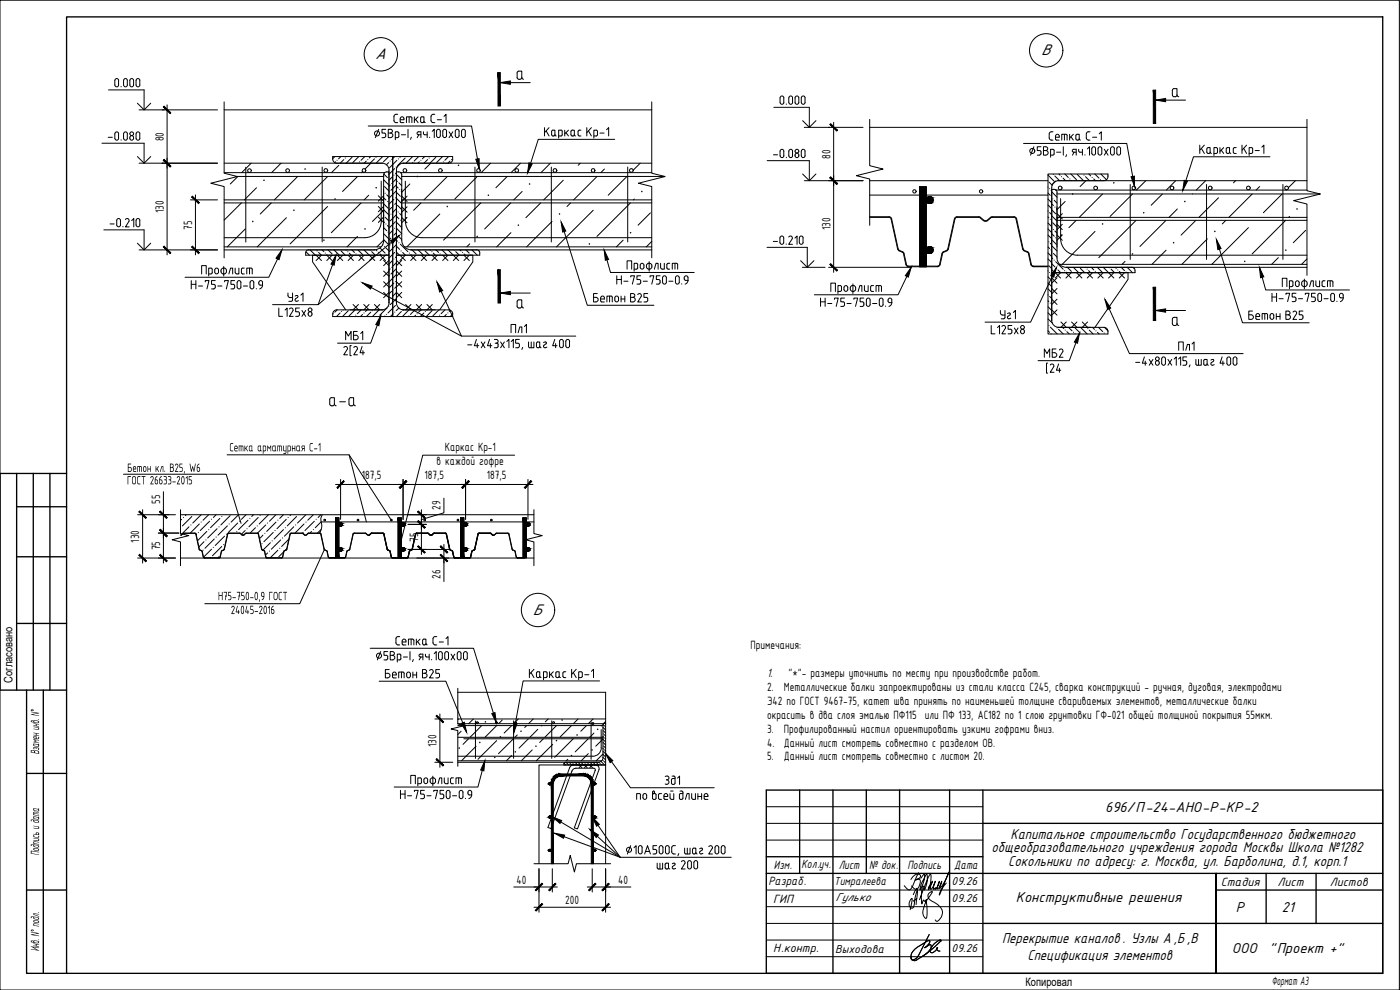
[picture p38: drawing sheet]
<svg xmlns="http://www.w3.org/2000/svg" width="420mm" height="297mm" viewBox="0 0 420 297" stroke-linecap="round" stroke-linejoin="round" font-family="sans-serif">
<defs><g id="words">
<g font-size="5">
<text x="112.6" y="17.8">А</text>
<text x="312.4" y="16.6">В</text>
<text x="159.9" y="184.5">Б</text>
</g>
<g font-size="4.8">
<text x="303.3" y="251.7">Капитальное строительство Государственного бюджетного</text>
<text x="297.6" y="255.7">общеобразовательного учреждения города Москвы Школа №1282</text>
<text x="302.6" y="259.7">Сокольники по адресу: г. Москва, ул. Барболина, д.1, корп.1</text>
<text x="384.7" y="273.6">21</text>
<text x="300.7" y="283">Перекрытие каналов . Узлы А ,Б,В</text>
<text x="308.3" y="288">Спецификация элементов</text>
</g>
<g font-size="4.7">
<text x="331.7" y="243.6">696/П-24-АНО-Р-КР-2</text>
<text x="304.8" y="270.6">Конструктивные решения</text>
<text x="370.9" y="273.5">Р</text>
<text x="369.7" y="286.1">ООО</text>
<text x="380.9" y="286.1">&quot;Проект +&quot;</text>
</g>
<text font-size="4" x="230.2" y="203.2">1.</text>
<g font-size="3.9">
<text x="49.1" y="42.4" transform="rotate(-90 49.1 42.4)">80</text>
<text x="249.2" y="47.6" transform="rotate(-90 249.2 47.6)">80</text>
<text x="49.1" y="63.9" transform="rotate(-90 49.1 63.9)">130</text>
<text x="57.7" y="68.9" transform="rotate(-90 57.7 68.9)">75</text>
<text x="249.2" y="69.1" transform="rotate(-90 249.2 69.1)">130</text>
<text x="68.8" y="135.4">Сетка арматурная С</text>
<text x="94" y="135.4">-1</text>
<text x="133.5" y="135.4">Каркас Кр-1</text>
<text x="38.2" y="141.6">Бетон кл . В25, W6</text>
<text x="108.6" y="143.9">187,5</text>
<text x="127.4" y="143.9">187,5</text>
<text x="131" y="139.6">в каждой гофре</text>
<text x="146.1" y="143.9">187,5</text>
<text x="38.1" y="145.3">ГОСТ 26633-2015</text>
<text x="48" y="151.1" transform="rotate(-90 48 151.1)">55</text>
<text x="132.2" y="153.1" transform="rotate(-90 132.2 153.1)">29</text>
<text x="41.8" y="162.8" transform="rotate(-90 41.8 162.8)">130</text>
<text x="48" y="165.1" transform="rotate(-90 48 165.1)">75</text>
<text x="125.5" y="162.5" transform="rotate(-90 125.5 162.5)">75</text>
<text x="132.2" y="173.7" transform="rotate(-90 132.2 173.7)">26</text>
<text x="65.4" y="180.1">Н75-750-0,9</text>
<text x="69.2" y="184.2">24045-2016</text>
<text x="80.6" y="180.1">ГОСТ</text>
<text x="225.2" y="194.8">Примечания:</text>
<text x="236.6" y="203.2">&quot;*&quot;- размеры уточнить по месту при производстве работ.</text>
<text x="230.2" y="207.3">2.</text>
<text x="235.2" y="207.3">Металлические балки запроектированы из стали класса С245, сварка конструкций - ручная, дуговая, электродами</text>
<text x="230.2" y="211.5">Э42 по ГОСТ 9467-75, катет шва принять по наименьшей толщине свариваемых элементов, металлические балки</text>
<text x="230.2" y="215.7">окрасить в два слоя эмалью ПФ115 или ПФ 133, АС182 по 1 слою грунтовки ГФ-021 общей толщиной покрытия 55мкм.</text>
<text x="230.2" y="219.8">3.</text>
<text x="235.2" y="219.8">Профилированный настил ориентировать узкими гофрами вниз.</text>
<text x="11.7" y="226.3" transform="rotate(-90 11.7 226.3)">Взамен инв . N°</text>
<text x="131" y="224.1" transform="rotate(-90 131 224.1)">130</text>
<text x="230.2" y="224">4.</text>
<text x="235.2" y="224">Данный лист смотреть совместно с разделом ОВ.</text>
<text x="230.2" y="228.2">5.</text>
<text x="235.2" y="228.2">Данный лист смотреть совместно с листом 20.</text>
<text x="11.7" y="256.7" transform="rotate(-90 11.7 256.7)">Подпись и дата</text>
<text x="232.2" y="260.8">Изм.</text>
<text x="240.5" y="260.4">Колуч.</text>
<text x="245.2" y="260.4">.</text>
<text x="251.7" y="260.8">Лист</text>
<text x="260.8" y="260.8">№ док.</text>
<text x="272.3" y="260.8">Подпись</text>
<text x="286.4" y="260.6">Дата</text>
<text x="155" y="265.1">40</text>
<text x="185.5" y="265.1">40</text>
<text x="230.6" y="265.5">Разраб.</text>
<text x="366.4" y="265.8">Стадия</text>
<text x="383.4" y="265.8">Лист</text>
<text x="399.1" y="265.8">Листов</text>
<text x="169.7" y="271.2">200</text>
<text x="232" y="270.8">ГИП</text>
<text x="11.7" y="285.4" transform="rotate(-90 11.7 285.4)">Инв. N° подл .</text>
<text x="232" y="285.7">Н.контр.</text>
<text x="381.7" y="295.4">Формат А3</text>
</g>
<g font-size="3.7">
<text x="250.3" y="265.6">Тимралеева</text>
<text x="285.6" y="265.5">09.26</text>
<text x="250.8" y="270.4">Гулько</text>
<text x="285.6" y="270.5">09.26</text>
<text x="250.7" y="285.8">Выходова</text>
<text x="285.6" y="285.5">09.26</text>
</g>
<g font-size="3.5">
<text x="3.7" y="204.8" transform="rotate(-90 3.7 204.8)">Согласовано</text>
<text x="307.8" y="295.9">Копировал</text>
</g>
</g></defs>
<!-- layer: A-HATCH-WALL -->
<g fill="none" stroke="#000" stroke-width=".3">
<path d="M100.5 47l-.7 .6M100.7 48.5l-.2 .3M102.3 47l-.7 .7M103.2 47.9l-1.1 1.1M104.1 47h.1M105.6 47.2l-1.7 1.8M107.7 47l-1.8 1.8M109.5 47l-1.1 1.1M109.9 48.3l-.6 .7M111.3 47l-.5 .4M112.4 47.7l-1.3 1.3M114.9 47l-2 2"/>
<path d="M115.1 59.3l.7 .7M115.1 57.5v.1M115.1 53.9l1.6 1.6M115.2 52.2l1.1 1.1M115.4 56l1.3 1.3M116.1 58.4l.6 .7M116.5 51.7l.2 .2M116.6 48.8l-.6 .7M116.7 47l-1.6 1.5M117.1 55.5l-.4 .4M117.8 53.1l-1.1 1M118.2 59.8l-1.5 1.5"/>
<path d="M118.4 47l-.8 .9M118.4 50.6l-1.7 1.7M118.9 57.3l-2.2 2.2M119 51.8l-.3 .3M119 53.6l-1 1M119 55.4l-1.7 1.7M119 59.5l1.6 1.6M119 57.7l1.2 1.2M119 55.9l.5 .5M119 52.4l1.6 1.5M119.1 48.1l-2.2 2.2M119.7 54.8l.9 .9"/>
<path d="M120.2 51.8l.2 .1M120.2 47l-.2 .2M120.4 57.3l.2 .2M121.6 47.4l-2.3 2.3M123.8 47l-1.9 2M125.6 47l-1.3 1.3M125.9 48.5l-.5 .5M127.4 47l-.6 .7M128.3 47.9l-1.1 1.1M129.2 47h.1M130.8 47.2l-1.8 1.8M132.8 47l-1.8 1.8"/>
<path d="M134.6 47l-1.1 1.1M135.1 48.3l-.7 .7M314.5 59.7l1.1 1.1M314.5 57.9l.7 .7M314.5 56.1v.1M314.5 52.5l1.8 1.9M314.8 54.6l1 1M315.4 57.1l.2 .1M315.7 57.6l1.5 1.6M316.6 52.8l1.4 1.4M316.9 57l.1 .2M317.8 52.2l.3 .4"/>
<path d="M319 53.5l.8 .7M319.6 52.2l1 1M321.4 52.2l1.7 1.7M321.5 54.1l.1 .1M323.3 52.3l1.9 1.9M325.8 53l1.2 1.2M326.8 52.2l.5 .6M328.2 53.7l.6 .5M328.6 52.2l1.2 1.3M330.4 52.2l1.7 1.7M91.9 75.6l1 1M93.2 75.1l1.5 1.5"/>
<path d="M95.6 75.7l.9 .9M96.6 75l.6 .5M98.1 76.4l.1 .2M98.4 75l1.3 1.2M100.2 75l1.6 1.6M102.4 75.3l1.2 1.3M103.8 75l.1 .1M104.8 76l.6 .6M105.6 75l.8 .7M107.4 75l1.5 1.4M109.2 75l1.6 1.6M111.5 75.5l1.1 1.1"/>
<path d="M112.8 75l.3 .3M114 76.2l.4 .4M114.1 74.4l1.5 1.6M114.9 73.5h.1M115.1 70.1l1.6 1.6M115.1 68.3l1 .9M115.1 66.5l.3 .3M115.1 62.9l1.6 1.6M115.1 61.1l1.4 1.4M115.1 71.9l1.6 1.6M115.6 65.2l1.1 1.1M115.8 74.4l.9 .9"/>
<path d="M116.3 67.7l.4 .4M116.9 64.7l-.2 .2M117.3 71.4l-.6 .6M117.6 62.2l-.9 .9M117.8 78.2l-1.1 1M118 69l-1.3 1.3M118.4 75.7l-1.7 1.7M118.7 66.5l-2 2M119 71.6l-1.4 1.4M119 73.4l-2.1 2.1M119 60.8l-.6 .5M119 62.6l-1.2 1.2"/>
<path d="M119 64.4l-1.9 1.9M119 68l-.1 .1M119 69.8l-.8 .8M119 77l-.3 .3M119 78.8l-1 1M119 66.7l1.4 1.4M119 75.7l.9 .9M119 73.9l1 .9M119 72.1l.3 .3M119 68.5l1.6 1.6M119 64.9l.7 .7M119 63.1v.1"/>
<path d="M119.3 61.6l1.3 1.3M119.5 70.8l1.1 1.1M120 64.1l.6 .6M120.2 73.3l2.2 2.2M120.8 75.7l.9 .9M123.3 76.4l.2 .2M123.7 75l1.2 1.2M125.5 75l1.6 1.6M127.6 75.3l1.3 1.3M129.1 75l.1 .1M130 76l.7 .6M130.9 75l.7 .7"/>
<path d="M132.7 75l1.4 1.4M134.5 75l1.5 1.6M136.8 75.5l1 1.1M138 75l.4 .3M139.3 76.2l.3 .4M139.8 75l1 1M141.6 75l1.6 1.6M143.6 75.2l.2 .1M314.5 77.7l1.1 1.1M314.5 75.9l1.1 1.1M314.5 74.1l.5 .5M314.5 68.7l1.1 1.1"/>
<path d="M314.5 66.9l.9 .9M314.5 65.1l.3 .3M314.5 61.5l1.1 1.1M314.5 70.5l1.1 1.1M314.8 79.7l.8 .9M315 63.8l.6 .6M315.2 73l.4 .4M315.6 79.1l1 1M315.6 77.3l.3 .3M315.6 73.7l1.6 1.6M315.6 71.9l1.5 1.4M315.6 70.1l.8 .8"/>
<path d="M315.6 68.3l.1 .1M315.6 64.7l1.6 1.6M315.6 63l1.2 1.1M315.6 61.2l.5 .5M315.9 66.8l1.3 1.3M316.1 76l1.1 1.1M316.4 60.1l.8 .8M316.6 69.3l.6 .6M316.8 78.5l2.3 2.3M317.1 62.6l.1 .1M101.2 93l-.7 .7M102.1 93.9l-1.1 1.1"/>
<path d="M103 93h.1M104.5 93.2l-1.7 1.8M106.6 93l-1.8 1.8M108.4 93l-1.2 1.1M108.8 94.3l-.6 .7M110.2 93l-.5 .5M111.3 93.7l-1.3 1.3M113.7 93l-1.9 2M115.5 94.8l-.1 .2M116.2 92.3l-2.2 2.3M116.9 89.9l-.2 .1M117.1 80.7l-.4 .3"/>
<path d="M117.6 87.4l-.9 .8M118 94.1l-.8 .9M118.2 84.9l-1.5 1.5M118.7 91.7l-2.3 2.2M118.9 82.5l-2.2 2.1M119 89.6l-1.9 1.8M119 80.6l-1.7 1.6M119 86l-.6 .5M119 87.8l-1.2 1.2M119.7 92.4l-.8 .8M120.5 93.5l-1.5 1.5M122.7 93l-1.9 2"/>
<path d="M124.5 93l-1.3 1.3M124.7 94.6l-.4 .4M126.3 93l-.7 .7M127.2 93.9l-1.1 1.1M128.1 93h.1M129.7 93.2l-1.8 1.8M131.7 93l-1.8 1.8M133.5 93l-1.1 1.1M133.9 94.3l-.6 .7M135.2 93.1l-.4 .4M135.8 94.2l-.7 .8M314.5 99.2l.5 .5"/>
<path d="M314.5 93.8l1.1 1.2M314.5 92l.9 1M314.5 90.2l.3 .3M314.5 86.7l1.1 1.1M314.5 84.9l1.1 1.1M314.5 83.1l.7 .7M314.5 81.3h.1M314.5 95.7l1.3 1.2M315 88.9l.6 .7M315.2 98.1l2.1 2.1M315.4 82.2l.2 .2M315.6 80.9l.9 .9"/>
<path d="M317.5 81l.8 .8M317.7 98.8l1.4 1.4M318.9 98.2l.4 .4M320 81.6l.1 .2M320.2 99.5l.7 .7M320.3 80.2l1.2 1.2M320.7 98.2l1 1.1M322.1 80.2l1.6 1.6M322.5 98.2l1.7 1.7M324.2 80.5l1.3 1.3M324.4 98.4l1.9 1.8M325.7 80.2l.1 .1"/>
<path d="M326.7 81.2l.6 .6M326.9 99l1.2 1.2M327.5 80.2l.8 .8M327.9 98.2l.6 .6M329.3 80.2l1.5 1.4M329.4 99.7l.5 .5M329.7 98.2l1.2 1.3M331.1 80.2l1.6 1.6M331.5 98.2l1 1.1M333.4 80.8l1.1 1M334.7 80.2l.3 .3M335.9 81.4l.4 .4"/>
<path d="M336.5 80.2l1 1M338.3 80.2l1.6 1.6M340.3 80.4l.1 .2M322.6 100.2h.1M181 218.2l.8 .8M181 217.4l.5 .5M181 219.2l.8 .7M181.6 217.1l.2 .1M169.3 229l.5 .5M169.9 228.8l.8 .7M171.2 229.1l.4 .4M171.7 228.7l.2 .3"/>
<path d="M172.4 229.4l.1 .1M172.6 228.7l.6 .6M173.5 228.7l.8 .8M174.5 228.9l.7 .6M175.3 228.7v.1M175.7 229.2l.4 .3M176.1 228.7l.5 .4M177.1 228.7l.7 .7M177.9 228.7l.9 .8M179.1 229l.6 .5M179.7 228.7l.2 .2M180.4 229.3l.2 .2"/>
<path d="M180.4 228.4l.7 .8M180.8 228h.1M181 227.2l.8 .8M181 226.3l.7 .8M181 225.4l.4 .4M181 224.5v.1M181 222.7l.8 .8M181 221.8l.6 .7M181 220.9l.3 .3M181.1 223.8l.7 .6M181.3 228.4l.5 .5M181.4 220.5l.4 .3"/>
<path d="M181.5 225.1l.3 .2M181.7 221.7h.1"/>
</g>
<g fill="#000" stroke="#000" stroke-width=".3">
<circle cx="103.6" cy="47.4" r=".04"/>
<circle cx="107.9" cy="48.5" r=".04"/>
<circle cx="112.8" cy="47.2" r=".04"/>
<circle cx="115.6" cy="58" r=".04"/>
<circle cx="117.6" cy="55.1" r=".04"/>
<circle cx="118.2" cy="52.6" r=".04"/>
<circle cx="118.7" cy="59.3" r=".04"/>
<circle cx="118.9" cy="50.1" r=".04"/>
<circle cx="119.3" cy="54.4" r=".04"/>
<circle cx="119.6" cy="47.6" r=".04"/>
<circle cx="126.3" cy="48.1" r=".04"/>
<circle cx="128.8" cy="47.4" r=".04"/>
<circle cx="133.1" cy="48.5" r=".04"/>
<circle cx="315" cy="56.6" r=".04"/>
<circle cx="316.1" cy="52.3" r=".04"/>
<circle cx="327.8" cy="53.2" r=".04"/>
<circle cx="332.5" cy="52.6" r=".04"/>
<circle cx="95.2" cy="75.3" r=".04"/>
<circle cx="116.3" cy="60.5" r=".04"/>
<circle cx="116.5" cy="69.7" r=".04"/>
<circle cx="117.1" cy="73.5" r=".04"/>
<circle cx="118" cy="61.8" r=".04"/>
<circle cx="118.9" cy="75.3" r=".04"/>
<circle cx="119" cy="70.3" r=".04"/>
<circle cx="119.5" cy="63.6" r=".04"/>
<circle cx="132.1" cy="76.2" r=".04"/>
<circle cx="138.8" cy="75.7" r=".04"/>
<circle cx="141.3" cy="76.4" r=".04"/>
<circle cx="314.5" cy="63.3" r=".04"/>
<circle cx="314.8" cy="72.5" r=".04"/>
<circle cx="315.2" cy="65.8" r=".04"/>
<circle cx="315.5" cy="75" r=".04"/>
<circle cx="315.7" cy="75.6" r=".04"/>
<circle cx="316.2" cy="68.9" r=".04"/>
<circle cx="316.4" cy="78.1" r=".04"/>
<circle cx="316.6" cy="62.1" r=".04"/>
<circle cx="316.8" cy="71.3" r=".04"/>
<circle cx="117.3" cy="89.4" r=".04"/>
<circle cx="117.6" cy="80.2" r=".04"/>
<circle cx="120.9" cy="93" r=".04"/>
<circle cx="127.7" cy="93.5" r=".04"/>
<circle cx="134.4" cy="93.9" r=".04"/>
<circle cx="315.2" cy="91" r=".04"/>
<circle cx="317.1" cy="80.5" r=".04"/>
<circle cx="317.3" cy="98.4" r=".04"/>
<circle cx="319.5" cy="81.2" r=".04"/>
<circle cx="328.7" cy="81.4" r=".04"/>
<circle cx="333" cy="80.3" r=".04"/>
<circle cx="337.9" cy="81.6" r=".04"/>
<circle cx="181.7" cy="218.1" r=".04"/>
<circle cx="170.9" cy="228.9" r=".04"/>
<circle cx="172.2" cy="229.2" r=".04"/>
<circle cx="175.5" cy="229" r=".04"/>
<circle cx="178.9" cy="228.7" r=".04"/>
<circle cx="181.1" cy="220.2" r=".04"/>
<circle cx="181.3" cy="224.8" r=".04"/>
<circle cx="181.5" cy="221.5" r=".04"/>
<circle cx="181.6" cy="226.1" r=".04"/>
</g>
<!-- layer: 0 -->
<g fill="none" stroke="#000" stroke-width=".3">
<path d="M67.3 33h128.3M261 38.2h131.2M67.3 49h47.6M67.3 60h47.9M67.3 51.8h48.2M71.2 52.9h44M73.8 50.2v22.4M96.7 50.1v22.5M101.1 49a1.45 1.45 0 0 1-1.3-2h18.1v48h-18.1a1.46 1.46 0 0 1 1.3-2h13.5a2.11 2.11 0 0 0 2.2-2.1l-.1-39.8M114.4 54.4v11.9a5 5 0 0 1-5 5h-42.1M114.6 48.9a2.11 2.11 0 0 1 2.2 2.2M115.1 52.5v19.7"/>
<path d="M115.1 52.5l.5-.8 1.1-.1v25h-25a1.25 1.25 0 0 1 .6-1.6h.4M120.2 51.8h75.4M120.5 60h75.1M120.5 52.9h79M120.8 49h74.8M121.1 48.9a2.11 2.11 0 0 0-2.1 2.2M121.6 54.4v11.9M131.8 50.7l.4-.1 .4 .1v.8l-.4 .2-.4-.2-.2-.3zM134.7 49a1.41 1.41 0 0 0 1.1-2h-17.9v48h17.9a1.42 1.42 0 0 0-1.1-2h-13.6a2.11 2.11 0 0 1-2.1-2.1v-39.8M142.5 50.1v22.5M154.7 50.7l.4-.1 .4 .1v.8l-.4 .2-.4-.2-.2-.3zM165.5 50.1v22.5"/>
<path d="M177.6 50.7l.4-.1 .4 .1v.8l-.4 .2-.4-.2-.2-.3zM188.4 50.1v22.5M261 54.2h53.5M316.8 57h75.4M317.1 58.2h79.1M317.4 54.2h74.8M317.7 54.2a2.11 2.11 0 0 0-2.1 2.1M318.3 59.6v12a5 5 0 0 0 5 5h68.9M332.5 53v-.8h-18v48h18a1.43 1.43 0 0 0-1.2-2h-13.6a2.11 2.11 0 0 1-2.1-2.1v-39.8M332.5 53a1.2 1.2 0 0 1-1.2 1.2M339.2 55.4v22.4M362.1 55.4v22.4"/>
<path d="M385 55.4v22.4M67.3 75h45.1M67.3 60.9h47.9M67.3 74.1h47.1M93.8 76.6v2l10 14.4M115.1 72.2a2.8 2.8 0 0 1-2.8 2.8M120.5 60.9h75.1M121.2 74.1h74.4M121.7 66.3a5 5 0 0 0 5 5h68.9M123.3 75h72.3M123.4 75a2.84 2.84 0 0 1-2.8-2.8v-19.7l-.5-.8-1.1-.1v25h25a1.21 1.21 0 0 0-.6-1.6h-.3M141.9 76.6v2l-9.9 14.4"/>
<path d="M317.1 65.2h75.1M317.1 66.1h75.1M317.9 79.3h74.3M320 80.2h72.2M320 80.2a2.8 2.8 0 0 1-2.8-2.8v-19.7l-.4-.8-1.2-.1v25h25a1.25 1.25 0 0 0-.5-1.5l-.4-.1M338.5 81.8v2l-9.9 14.4M137.4 215.7h44.4M137.4 217.1h43.7M137.4 217.7h43.6M137.4 207.7h44.4M142.7 216.3v11.2M154.1 216.3v11.2"/>
<path d="M165.6 216.3v11.2M177.4 216.6v11.2M180.4 218.9v5.5a2.51 2.51 0 0 1-2.5 2.5M181 217.5v9.8a1.41 1.41 0 0 1-1.4 1.4h-42.2M181 217.5l.3-.5h.5v12.5h-12.6v-.3M137.4 221.2h43.6M137.4 228.3h43.2M137.4 226.9h40.5M139.2 221.7h41.8M169.7 228.7l-.4 .5"/>
<circle cx="114.3" cy="16.3" r="5"/>
<circle cx="314" cy="15.1" r="5"/>
<circle cx="74.9" cy="51.2" r=".57"/>
<circle cx="86.3" cy="51.2" r=".57"/>
<circle cx="97.8" cy="51.2" r=".58"/>
<circle cx="109.2" cy="51.1" r=".57"/>
<circle cx="121.5" cy="51.1" r=".57"/>
<circle cx="143.6" cy="51.2" r=".58"/>
<circle cx="166.6" cy="51.2" r=".58"/>
<circle cx="189.5" cy="51.2" r=".58"/>
<circle cx="318.2" cy="56.4" r=".57"/>
<circle cx="328.8" cy="56.4" r=".57"/>
<circle cx="340.3" cy="56.4" r=".57"/>
<circle cx="351.7" cy="56.4" r=".57"/>
<circle cx="363.2" cy="56.4" r=".57"/>
<circle cx="374.7" cy="56.4" r=".57"/>
<circle cx="386.1" cy="56.4" r=".58"/>
<circle cx="161.5" cy="183" r="5"/>
<circle cx="143.2" cy="216.8" r=".29"/>
<circle cx="148.9" cy="216.8" r=".29"/>
<circle cx="154.7" cy="216.8" r=".29"/>
<circle cx="166.1" cy="216.8" r=".29"/>
<circle cx="177.9" cy="217.1" r=".29"/>
</g>
<g fill="none" stroke="#000" stroke-width=".3">
<path d="M71.4 52.9l-2.3 2.3M75.4 49l-2.9 2.8M77 56.3l-3.7 3.7M84.3 49l-2.8 2.8M89.3 53l-7 7M98.3 52.9l-7 7.1M101.7 49.6l-2.2 2.2M107.3 52.9l-4.5 4.6M108.8 51.5l-.3 .3M110.7 58.6l-1.4 1.4M111.3 49l-1.7 1.7M115.2 54l-.1 .1"/>
<path d="M120.2 49.1l-1.2 1.2M123 55.2l-2.5 2.5M129.3 49l-1.8 1.7M134.3 52.9l-7.1 7.1M143.2 52.9l-6.7 6.8M147.2 49l-2.8 2.8M152.2 52.9l-3.4 3.4M156.2 49l-2.8 2.8M156.7 57.5l-2.5 2.5M161.2 52.9v.1M165.2 49l-2.9 2.8M169 54.1l-5.8 5.9"/>
<path d="M174.2 49l-.7 .6M179.2 52.9l-7.1 7.1M181.4 50.7l-1.1 1.1M188.2 52.9l-5.7 5.7M189.4 51.7l-.1 .1M190.4 59.7l-.3 .3M192.1 49l-2.1 2.1M316.8 54.3l-1.1 1.2M325.9 54.2l-1.8 1.8M330.9 58.2l-7 7M339.9 58.2l-6.8 6.7M343.9 54.2l-2.9 2.8"/>
<path d="M348.9 58.2l-3.4 3.4M352.8 54.2l-2.8 2.8M357.8 58.2h.1M361.8 54.2l-2.8 2.8M365.7 59.3l-5.9 5.9M370.8 54.2l-.6 .6M375.8 58.2l-7 7M378 56l-1 1M384.8 58.2l-5.6 5.6M386 56.9v.1M388.8 54.2l-2.1 2.1M72.5 60.9l-5.2 5.1"/>
<path d="M73.6 68.7l-5.4 5.4M81.4 60.9l-3.3 3.3M86 65.3l-8.8 8.8M98.3 62l-11.2 11.2M107.3 70.9l-3.1 3.2M108.4 60.9l-9 8.9M115.2 63l-3.4 3.4M115.2 72l-2.1 2.1M126.3 60.9l-2.2 2.2M132 64.2l-9.9 9.9M141 73.2l-.9 .9M144.3 60.9l-11.2 11.2"/>
<path d="M153.3 60.9l-7.8 7.8M153.3 69.8l-4.2 4.3M162.3 60.9l-4.5 4.4M165.7 66.4l-7.6 7.7M171.2 60.9l-1 1.1M178 63.1l-11 11M187 72.1l-2 2M189.2 60.9l-10 10M195.2 63.9l-3.7 3.7M195.6 72.4l-1.6 1.7M319.7 60.5l-2.6 2.5M323 66.1l-2.2 2.2"/>
<path d="M328.6 69.4l-9.8 9.9M337.6 78.4l-.9 .9M341 66.1l-11.2 11.2M349.9 66.1l-7.8 7.8M350 75.1l-4.3 4.2M353.3 62.7l-2.5 2.5M358.9 66.1l-4.4 4.5M362.3 71.7l-7.6 7.6M367.9 66.1l-1.1 1.1M374.7 68.3l-11 11M383.6 77.3l-2 2M385.8 66.1l-10 10.1"/>
<path d="M387 64.9l-.2 .3M391.8 69.1l-3.7 3.7M392.2 77.7l-1.6 1.6M54.5 155.8l-.2 .2M55.9 154.4l-.3 .3M56.7 158.1l-2.4 2.4M57.6 155l-2.8 2.8M59.8 157.2l-2.7 2.7M60.4 154.4l-2.6 2.5M62.1 159.5l-2.8 2.7M62.6 154.4l-1.7 1.7M62.9 156.4l-2.8 2.8"/>
<path d="M64.9 154.4l-.9 .9M65.2 158.6l-2.9 2.8M66 155.5l-2.8 2.8M68.2 157.8l-2.8 2.8M69.1 154.7l-2.8 2.8M71.3 156.9l-2.8 2.9M71.6 154.4l-2.2 2.3M73.6 159.2l-1.1 1.1M73.8 154.4l-1.3 1.4M74.4 156.1l-2.8 2.8M76.1 154.4l-.6 .6M76.7 158.3l-1.6 1.6"/>
<path d="M77.5 155.3l-2.8 2.8M79.8 157.5l-2.5 2.4M80.6 154.4l-2.8 2.8M82 159.8l-2.8 2.7M82.8 154.4l-1.9 2M82.8 156.7l-2.8 2.8M85 154.4l-1.1 1.1M85.1 158.9l-2.8 2.8M85.9 155.8l-2.8 2.8M87.3 154.4l-.3 .3M88.2 158.1l-2.8 2.8M89 155l-2.8 2.8"/>
<path d="M91.2 157.2l-2.7 2.7M91.8 154.4l-2.5 2.5M93.5 159.5l-.5 .4M94 154.4l-1.6 1.7M94.3 156.4l-2.8 2.8M96.3 154.4l-.8 .9M96.3 158.9l-1 1M96.3 156.6l-1.7 1.7M59 160.3l-.1 .1M61.2 162.5l-1.5 1.6M63.5 164.8l-2.4 2.4M64.3 161.7l-2.8 2.8"/>
<path d="M65.7 167l-.3 .4M66.5 164l-2.7 2.8M67.4 160.9l-2.8 2.8M67.7 162.8h.1M78.9 160.6l-1 1M80.3 165.9l-.6 .6M81.2 162.8l-2.3 2.2M83.4 165.1l-2.3 2.3M84.2 162l-2.8 2.8M85.1 165.6l-1.4 1.4M86 164.7l-.3 .4M86.7 161.8l-2.2 2.2"/>
<path d="M137.6 215.7l-.2 .2M138.4 219.4l-1 1M142.1 215.7l-1.4 1.4M144.6 217.7l-3.5 3.5M149.1 217.7l-3.5 3.5M150.7 216l-1.1 1.1M153.6 217.7l-2.3 2.2M154.4 216.9l-.3 .2M155.6 215.7l-.9 .8M158.1 217.7l-.6 .6M160 215.7l-1.4 1.4M161.4 218.8l-2.4 2.4"/>
<path d="M164.5 215.7l-.9 .9M167 217.7l-3.5 3.5M171.5 217.7l-3.4 3.4M173.5 215.7l-1.4 1.4M176 217.7l-1.7 1.7M178 215.7l-1.4 1.4M178.2 219.9l-1.2 1.3M181.7 216.5l-.6 .6M140.6 221.7l-1.6 1.6M142.9 223.9l-4.4 4.4M149.1 222.2l-5.7 5.6M153.5 226.7l-1.5 1.6"/>
<path d="M154.1 221.7l-4.5 4.4M155.2 220.5l-.7 .7M158.6 221.7l-2.8 2.8M159.7 225l-3.2 3.3M163.1 221.7l-1.1 1.1M165.9 223.3l-4.9 5M170.4 227.8l-.5 .5M172 221.7l-5.5 5.6M176.5 221.7l-3.9 3.9M176.6 226.1l-2.2 2.2M181 221.7l-2.2 2.2M181 226.2l-2.1 2.1"/>
</g>
<g fill="#000" stroke="#000" stroke-width=".3">
<circle cx="79.2" cy="54.1" r=".08"/>
<circle cx="91.6" cy="50.7" r=".08"/>
<circle cx="100.6" cy="59.7" r=".08"/>
<circle cx="112.9" cy="56.3" r=".08"/>
<circle cx="125.3" cy="53" r=".08"/>
<circle cx="137.6" cy="49.6" r=".08"/>
<circle cx="146.6" cy="58.6" r=".08"/>
<circle cx="158.9" cy="55.2" r=".08"/>
<circle cx="192.6" cy="57.4" r=".08"/>
<circle cx="321.9" cy="58.2" r=".08"/>
<circle cx="334.3" cy="54.8" r=".08"/>
<circle cx="75.9" cy="66.4" r=".08"/>
<circle cx="88.2" cy="63.1" r=".08"/>
<circle cx="97.2" cy="72.1" r=".08"/>
<circle cx="109.5" cy="68.7" r=".08"/>
<circle cx="121.9" cy="65.3" r=".08"/>
<circle cx="134.2" cy="62" r=".08"/>
<circle cx="143.2" cy="70.9" r=".08"/>
<circle cx="155.6" cy="67.6" r=".08"/>
<circle cx="167.9" cy="64.2" r=".08"/>
<circle cx="176.9" cy="73.2" r=".08"/>
<circle cx="189.3" cy="69.8" r=".08"/>
<circle cx="318.5" cy="70.5" r=".08"/>
<circle cx="330.9" cy="67.2" r=".08"/>
<circle cx="339.9" cy="76.2" r=".08"/>
<circle cx="343.2" cy="63.8" r=".08"/>
<circle cx="352.2" cy="72.8" r=".08"/>
<circle cx="355.6" cy="60.5" r=".08"/>
<circle cx="364.6" cy="69.4" r=".08"/>
<circle cx="373.6" cy="78.4" r=".08"/>
<circle cx="385.9" cy="75.1" r=".08"/>
<circle cx="389.3" cy="62.7" r=".08"/>
<circle cx="55.1" cy="155.3" r=".04"/>
<circle cx="57.3" cy="157.5" r=".04"/>
<circle cx="60.4" cy="156.7" r=".04"/>
<circle cx="63.5" cy="155.8" r=".04"/>
<circle cx="65.7" cy="158.1" r=".04"/>
<circle cx="66.6" cy="155" r=".04"/>
<circle cx="77.2" cy="157.8" r=".04"/>
<circle cx="80.3" cy="156.9" r=".04"/>
<circle cx="85.6" cy="158.3" r=".04"/>
<circle cx="86.5" cy="155.3" r=".04"/>
<circle cx="94.9" cy="155.8" r=".04"/>
<circle cx="61.8" cy="162" r=".04"/>
<circle cx="63.2" cy="167.3" r=".04"/>
<circle cx="64.9" cy="161.1" r=".04"/>
<circle cx="81.7" cy="162.3" r=".04"/>
<circle cx="84" cy="164.5" r=".04"/>
<circle cx="139.5" cy="218.3" r=".08"/>
<circle cx="145.7" cy="216.6" r=".08"/>
<circle cx="156.4" cy="219.4" r=".08"/>
<circle cx="162.5" cy="217.7" r=".08"/>
<circle cx="168.7" cy="216" r=".08"/>
<circle cx="179.4" cy="218.8" r=".08"/>
<circle cx="180.5" cy="217.7" r=".08"/>
<circle cx="137.8" cy="224.5" r=".08"/>
<circle cx="144" cy="222.8" r=".08"/>
<circle cx="148.5" cy="227.2" r=".08"/>
<circle cx="150.2" cy="221.1" r=".08"/>
<circle cx="154.7" cy="225.6" r=".08"/>
<circle cx="160.8" cy="223.9" r=".08"/>
<circle cx="167" cy="222.2" r=".08"/>
<circle cx="171.5" cy="226.7" r=".08"/>
<circle cx="173.2" cy="220.5" r=".08"/>
<circle cx="177.7" cy="225" r=".08"/>
</g>
<path d="M67.3 30.6v21.4l4 1-8 2 4 1v21.4M195.6 30.6v21.4l4 1-8 2 4 1v21.4M261 35.8v13.9l4 1-8 2 4 1v13.9M392.2 35.8v21.4l4 1-8 2 4 1v21.4M137.4 206.5v10.7l2 .5-4 1 2 .5v10.7M160.3 259.2h10.2l.6-2.5 1.3 4.9 .6-2.4h10.3" fill="none" stroke="#000" stroke-width=".3"/>
<g fill="none" stroke="#000" stroke-width=".3">
<path d="M48.6 33h16.7M50.1 31.5v45M248.7 38.2h10.3M250.2 36.7v45M48.6 49h16.7M57.1 60h8.2M58.7 58.5v18M113.5 58.7l1.6 1.7M115.1 56.8v11.9M115.1 58.7l-1.6 1.7M120.6 56.8v12.1M120.6 58.9l1.6 1.6"/>
<path d="M122.2 58.9l-1.6 1.6M248.7 54.2h10.3M48.6 75h16.7M93.8 76.6h22.9v14.3M94.9 76.6l1.6 1.6M96.5 76.6l-1.6 1.6M98.1 76.6l1.6 1.6M99.7 76.6l-1.6 1.6M101.3 76.6l1.6 1.6M102.9 76.6l-1.6 1.6M104.5 76.6l1.6 1.6M106.1 76.6l-1.6 1.6"/>
<path d="M107.7 76.6l1.6 1.6M109.3 76.6l-1.6 1.6M110.9 76.6l1.6 1.6M112.5 76.6l-1.6 1.6M113.5 65.1l1.6 1.6M113.5 61.9l1.6 1.6M114.1 76.6l1.6 1.6M115.1 78.1l1.6 1.6M115.1 65.1l-1.6 1.6M115.1 61.9l-1.6 1.6M115.7 76.6l-1.6 1.6M116.7 78.1l-1.6 1.6"/>
<path d="M119 78.1l1.6 1.6M120 76.6l1.6 1.6M120.6 78.1l-1.6 1.6M120.6 65.2l1.6 1.7M120.6 62l1.6 1.7M121.6 76.6l-1.6 1.6M122.2 65.2l-1.6 1.7M122.2 62l-1.6 1.7M123.2 76.6l1.6 1.6M124.8 76.6l-1.6 1.6M126.4 76.6l1.6 1.6M128 76.6l-1.6 1.6"/>
<path d="M129.6 76.6l1.6 1.6M131.2 76.6l-1.6 1.6M132.8 76.6l1.6 1.6M134.4 76.6l-1.6 1.6M136 76.6l1.6 1.6M137.6 76.6l-1.6 1.6M139.2 76.6l1.6 1.6M140.8 76.6l-1.6 1.6M141.9 76.6h-22.9v14.3M317.2 62v12.2M317.2 70.5l1.6 1.6M317.2 67.3l1.6 1.6"/>
<path d="M317.2 64.1l1.6 1.6M318.8 70.5l-1.6 1.6M318.8 67.3l-1.6 1.6M318.8 64.1l-1.6 1.6M105 93h9.9M106 91.4l1.6 1.6M107.6 91.4l-1.6 1.6M109.2 91.4l1.6 1.6M110.8 91.4l-1.6 1.6M112.4 91.4l1.6 1.6M114 91.4l-1.6 1.6M115.1 87.7l1.6 1.6"/>
<path d="M115.1 84.5l1.6 1.6M115.1 81.3l1.6 1.6M116.7 87.7l-1.6 1.6M116.7 84.5l-1.6 1.6M116.7 81.3l-1.6 1.6M119 87.7l1.6 1.6M119 84.5l1.6 1.6M119 81.3l1.6 1.6M120.6 87.7l-1.6 1.6M120.6 84.5l-1.6 1.6M120.6 81.3l-1.6 1.6M120.8 93h9.9"/>
<path d="M121.7 91.4l1.6 1.6M123.3 91.4l-1.6 1.6M124.9 91.4l1.6 1.6M126.5 91.4l-1.6 1.6M128.1 91.4l1.6 1.6M129.7 91.4l-1.6 1.6M248.7 80.2h24.4M315.6 93l1.6 1.6M315.6 89.8l1.6 1.6M315.6 86.6l1.6 1.6M315.6 83.4l1.6 1.6M316.7 81.8l1.6 1.6"/>
<path d="M317.2 93l-1.6 1.6M317.2 89.8l-1.6 1.6M317.2 86.6l-1.6 1.6M317.2 83.4l-1.6 1.6M317.4 98.2h9.9M318.3 81.8l-1.6 1.6M318.4 96.6l1.6 1.6M319.9 81.8l1.6 1.6M320 96.6l-1.6 1.6M321.5 81.8l-1.6 1.6M321.6 96.6l1.6 1.6M323.1 81.8l1.6 1.6"/>
<path d="M323.2 96.6l-1.6 1.6M324.7 81.8l-1.6 1.6M324.8 96.6l1.6 1.6M326.3 81.8l1.6 1.6M326.4 96.6l-1.6 1.6M327.9 81.8l-1.6 1.6M329.5 81.8l1.6 1.6M331.1 81.8l-1.6 1.6M332.7 81.8l1.6 1.6M334.3 81.8l-1.6 1.6M335.9 81.8l1.6 1.6M337.5 81.8l-1.6 1.6"/>
<path d="M338.5 81.8h-22.9v14.3M41.3 154.4h11.4M42.8 152.9v16M47.5 159.9h6.2M49 147.5v21.4M100.7 145.4h59.3M102.2 143.9v11.9M121 143.9v11.9M122.5 154.4h5.5M122.5 157.3h5.5M126.5 152.9v13.5M133.2 149.5v4.4l-6.7 2"/>
<path d="M139.7 143.9v11.9M158.5 143.9v11.9M41.3 167.4h11.4M122.5 164.9h12.2M125.1 167.4h9.6M133.2 163.4v11.1M130.5 215.7h5.4M132 214.2v16M130.5 228.7h5.4M154.2 266.1h13.1M160.3 272.2h23M161.8 260.7v13"/>
<path d="M165.8 260.7v6.9M176.3 266.1h13M177.7 260.7v6.9M181.8 260.7v13"/>
</g>
<g fill="none" stroke="#fff" stroke-width=".3">
<path d="M158.3 19.6v4.9M33.6 26.6h9.2M117.3 37.3h17.4M233.2 31.8h9.3M355 24.8v4.9M31.6 42.6h11.2M111.5 41.8h29M162.5 41.3h21M231.2 47.8h11.3M308.2 47h29M314 42.6h17.3M359.2 46.6h20.9"/>
<path d="M32.2 68.6h10.6M231.2 73.8h10.7M56.5 87.2h23.2M59.6 82.7h17M82.8 95.4h11.7M85.6 90.9h6.1M158.3 88.2v4.9M177.2 91.1h18.1M184.2 85.8h23.1M187.3 81.2h17M245.4 92.4h23.1M248.5 87.9h16.9"/>
<path d="M299.4 96.2h6.1M355 93.5v4.9M373.9 96.3h18M380.9 91h23.1M384 86.5h16.9M102.3 107h7.9M102.9 102.5h6.8M139.5 104.8h32.3M152.5 100.3h6.3M296.6 100.7h11.7M312.5 107.7h7.4M313.2 112.2h6.1"/>
<path d="M340 110.1h32.1M352.9 105.6h6.3M112.1 198.5h29M118 194h17.3M114.8 203.9h18M158 203.8h20.9M122.4 235.6h16.9M119.3 240.1h23.1"/>
</g>
<g fill="#fff" stroke="#fff" stroke-width=".3">
<path d="M152.5 96.8h6.3l-6.3 3.5zM152.5 100.3h6.3v-3.5z"/>
<path d="M139.5 101.4h32.3l-32.3 3.4zM139.5 104.8h32.3v-3.4z"/>
<path d="M102.9 99h6.8l-6.8 3.5zM102.9 102.5h6.8v-3.5z"/>
<path d="M102.3 103.4h7.9l-7.9 3.6zM102.3 107h7.9v-3.6z"/>
<path d="M85.6 87.4h6.1l-6.1 3.5zM85.6 90.9h6.1v-3.5z"/>
<path d="M82.8 91.9h11.7l-11.7 3.5zM82.8 95.4h11.7v-3.5z"/>
<path d="M187.3 77.8h17l-17 3.4zM187.3 81.2h17v-3.4z"/>
<path d="M184.2 82.3h23.1l-23.1 3.5zM184.2 85.8h23.1v-3.5z"/>
<path d="M59.6 79.2h17l-17 3.5zM59.6 82.7h17v-3.5z"/>
<path d="M56.5 83.7h23.2l-23.2 3.5zM56.5 87.2h23.2v-3.5z"/>
<path d="M162.5 37.8h21l-21 3.5zM162.5 41.3h21v-3.5z"/>
<path d="M117.3 33.8h17.4l-17.4 3.5zM117.3 37.3h17.4v-3.5z"/>
<path d="M111.5 38.3h29l-29 3.5zM111.5 41.8h29v-3.5z"/>
<path d="M154 19.6l4.3 4.9h-4.3zM154 19.6l4.3 4.9v-4.9z"/>
<path d="M154 88.2l4.3 4.9h-4.3zM154 88.2l4.3 4.9v-4.9z"/>
<path d="M177.2 87.6h18.1l-18.1 3.5zM177.2 91.1h18.1v-3.5z"/>
<path d="M33.6 23.1h9.2l-9.2 3.5zM33.6 26.6h9.2v-3.5z"/>
<path d="M31.6 39.1h11.2l-11.2 3.5zM31.6 42.6h11.2v-3.5z"/>
<path d="M32.2 65.1h10.6l-10.6 3.5zM32.2 68.6h10.6v-3.5z"/>
<path d="M114.8 200.4h18l-18 3.5zM114.8 203.9h18v-3.5z"/>
<path d="M158 200.3h20.9l-20.9 3.5zM158 203.8h20.9v-3.5z"/>
<path d="M122.4 232.1h16.9l-16.9 3.5zM122.4 235.6h16.9v-3.5z"/>
<path d="M119.3 236.7h23.1l-23.1 3.4zM119.3 240.1h23.1v-3.4z"/>
<path d="M118 190.5h17.3l-17.3 3.5zM118 194h17.3v-3.5z"/>
<path d="M112.1 195h29l-29 3.5zM112.1 198.5h29v-3.5z"/>
<path d="M352.9 102.1h6.3l-6.3 3.5zM352.9 105.6h6.3v-3.5z"/>
<path d="M340 106.6h32.1l-32.1 3.5zM340 110.1h32.1v-3.5z"/>
<path d="M312.5 104.2h7.4l-7.4 3.5zM312.5 107.7h7.4v-3.5z"/>
<path d="M313.2 108.7h6.1l-6.1 3.5zM313.2 112.2h6.1v-3.5z"/>
<path d="M299.4 92.7h6.1l-6.1 3.5zM299.4 96.2h6.1v-3.5z"/>
<path d="M296.6 97.2h11.7l-11.7 3.5zM296.6 100.7h11.7v-3.5z"/>
<path d="M384 83h16.9l-16.9 3.5zM384 86.5h16.9v-3.5z"/>
<path d="M380.9 87.5h23.1l-23.1 3.5zM380.9 91h23.1v-3.5z"/>
<path d="M248.5 84.4h16.9l-16.9 3.5zM248.5 87.9h16.9v-3.5z"/>
<path d="M245.4 88.9h23.1l-23.1 3.5zM245.4 92.4h23.1v-3.5z"/>
<path d="M359.2 43h20.9l-20.9 3.6zM359.2 46.6h20.9v-3.6z"/>
<path d="M314 39h17.3l-17.3 3.6zM314 42.6h17.3v-3.6z"/>
<path d="M308.2 43.5h29l-29 3.5zM308.2 47h29v-3.5z"/>
<path d="M350.6 24.8l4.4 4.9h-4.4zM350.6 24.8l4.4 4.9v-4.9z"/>
<path d="M350.6 93.5l4.4 4.9h-4.4zM350.6 93.5l4.4 4.9v-4.9z"/>
<path d="M373.9 92.8h18l-18 3.5zM373.9 96.3h18v-3.5z"/>
<path d="M233.2 28.3h9.3l-9.3 3.5zM233.2 31.8h9.3v-3.5z"/>
<path d="M231.2 44.3h11.3l-11.3 3.5zM231.2 47.8h11.3v-3.5z"/>
<path d="M231.2 70.3h10.7l-10.7 3.5zM231.2 73.8h10.7v-3.5z"/>
</g>
<g fill="none" stroke="#000" stroke-width=".3">
<path d="M32.6 27h10.6v6M34.5 24.1v1.4M34.5 25.5a.56 .56 0 0 0 .5 .6 .56 .56 0 0 0 .6-.6M34.5 24.1a.56 .56 0 0 1 .5-.5 .56 .56 0 0 1 .6 .5M35.6 24.1v1.4M36.3 25.9v.2M37.1 24.1v1.4M37.1 25.5a.56 .56 0 0 0 .6 .6 .56 .56 0 0 0 .5-.6M37.1 24.1a.56 .56 0 0 1 .6-.5 .56 .56 0 0 1 .5 .5M38.2 24.1v1.4M39 23.8a.56 .56 0 0 1 .7-.2 .56 .56 0 0 1 .4 .5v1.4a.56 .56 0 0 1-.6 .6 .56 .56 0 0 1-.5-.6zM40.9 23.8a.55 .55 0 0 1 .7-.2 .55 .55 0 0 1 .4 .5v1.4a.56 .56 0 0 1-.6 .6 .56 .56 0 0 1-.5-.6z"/>
<path d="M40.9 39.8a.55 .55 0 0 1 .7-.2 .55 .55 0 0 1 .4 .5v1.4a.56 .56 0 0 1-.6 .6 .56 .56 0 0 1-.5-.6zM41.2 31l2 2 2-2M41.7 33h7.6M110.5 37.8h31l2.3 12.9M113.6 38.8l-1 2.5M115.8 38.8h-1.2v1.1l.9 .1 .3 .4-.1 .6-.4 .3M116.5 39.9h.7M117.2 39.9a.56 .56 0 0 0 .6-.6 .56 .56 0 0 0-.6-.5h-.7v2.5h.7M117.2 39.9a.69 .69 0 0 1 .7 .7 .69 .69 0 0 1-.7 .7M118.2 34.9l.1 1.5 .3 .3 .8 .1M119.4 34.3h-.8l-.4 .6M120.1 35.6l.1 1 1 .2"/>
<path d="M120.1 35.6a.56 .56 0 0 1 .6-.6 .56 .56 0 0 1 .5 .6M121.2 35.6v.3h-1.1M122.4 38.8v2.5M122.8 35.1v1.7M123.2 35.1h-1.2v1.7M123.2 35l.4 .4v1.4M124.4 35.1v1.7M124.7 35.8l.8 1M125.5 35.1l-1.1 1.1M126.2 36.4v-1l.4-.4 .6 .1v1.3M126.2 36.4l.4 .4 .4-.1 .2-.3 .4 .4M127.1 39.5l.2 .9h.9"/>
<path d="M128.2 39.5v1.8M129.3 34.9l.1 1.5 .6 .4M129.7 39.4l.6-.6v2.5M130 36.8h.5M130 34.3h.5M130 34.3l-.4 .2-.2 .4M131 39.4v1.3a.56 .56 0 0 0 .6 .6 .56 .56 0 0 0 .5-.6v-1.3M131 39.3a.56 .56 0 0 1 .6-.5 .56 .56 0 0 1 .5 .5M131.2 35.9h1.3M132.9 39.4v1.3a.56 .56 0 0 0 .6 .6 .56 .56 0 0 0 .5-.6v-1.3M132.9 39.3a.56 .56 0 0 1 .6-.5 .56 .56 0 0 1 .5 .5M133.2 34.9l.7-.6v2.5"/>
<path d="M134.8 39.5l1.1 1.8M135.9 39.5l-1.1 1.8M136.6 39.4l.1 1.3a.56 .56 0 0 0 .5 .6 .56 .56 0 0 0 .6-.6v-1.3M136.7 39.3a.56 .56 0 0 1 .5-.5 .56 .56 0 0 1 .6 .5M138.5 39.4v1.3a.56 .56 0 0 0 .6 .6 .56 .56 0 0 0 .6-.6l-.1-1.3M138.5 39.3a.56 .56 0 0 1 .6-.5 .56 .56 0 0 1 .6 .5M150.2 24.8h8.9M155.2 21.9l.3-.5 1.1-.1v2M155.2 21.9v1.4a.72 .72 0 0 0 .7 .5 .72 .72 0 0 0 .7-.5M156.6 23.3l.5 .5M163.4 38.3v2.5M163.9 39.3l.9 1.5"/>
<path d="M164.8 38.3l-1.4 1.5M165.5 39.4v1M165.9 39.1h.6v1.3M165.9 39l-.3 .4M168.4 39.1h-.7v2.3M168.4 39l.3 .2v1.4l-1 .2M169.5 39.1v1.7M169.9 39.8l.7 1M170.6 39.1l-1.1 1.1M171.7 39.1h.7v1.3M171.7 39l-.3 .4v1.2l.6 .2 .4-.4M173.5 39.4v1"/>
<path d="M173.9 39.1h.4M173.9 39l-.4 .4M176.1 38.3v2.5M176.6 39.3l.9 1.5M177.5 38.3l-1.4 1.5M178.9 39.1h-.7v2.3M178.9 39l.4 .4v1.2l-1.1 .2M180 39.9h1.3M182 38.9l.7-.6v2.5M232.2 32.2h10.7v6M234.2 29.1a.55 .55 0 0 1 .6-.3 .55 .55 0 0 1 .4 .6v1.3a.56 .56 0 0 1-.5 .6 .56 .56 0 0 1-.6-.6zM236 31.2v.1"/>
<path d="M236.8 29.1a.55 .55 0 0 1 .7-.3 .55 .55 0 0 1 .3 .6l.1 1.3a.56 .56 0 0 1-.6 .6 .56 .56 0 0 1-.6-.6zM238.7 29.1a.56 .56 0 0 1 .6-.3 .56 .56 0 0 1 .4 .6v1.3a.56 .56 0 0 1-.5 .6 .56 .56 0 0 1-.6-.6zM240.6 29.1a.55 .55 0 0 1 .6-.3 .55 .55 0 0 1 .4 .6v1.3a.56 .56 0 0 1-.5 .6 .56 .56 0 0 1-.6-.6zM240.9 36.2l2 2 2-2M241.4 38.2h7.6M316 39.5l-.7 .1-.4 .3v1.5l.4 .6h.7M327.1 39.5l-.7 .1-.3 .3-.1 1.5 .4 .6h.7M346.8 30h9M351.8 27.1v1.4M351.9 28.5l.5 .5M352.4 26.6h.8v1.9M352.4 26.6l-.5 .5"/>
<path d="M353.2 28.5a.63 .63 0 0 1-.8 .5M353.3 28.5l.5 .5M30.6 43h12.6v6M32.5 41.2h1.2M34.5 40.1v1.4M34.5 41.5a.56 .56 0 0 0 .5 .6 .56 .56 0 0 0 .6-.6M34.5 40.1a.56 .56 0 0 1 .5-.5 .56 .56 0 0 1 .6 .5M35.6 40.1v1.4M36.3 41.9v.2M37.1 40.1v1.4M37.1 41.5a.56 .56 0 0 0 .6 .6 .56 .56 0 0 0 .5-.6M37.1 40.1a.56 .56 0 0 1 .6-.5 .56 .56 0 0 1 .5 .5"/>
<path d="M38.2 40.1v1.4M41.2 47l2 2 2-2M41.7 49h7.3M114.6 41.3h.7M118.6 41.3h.7M119.3 41.3l.4-.4-.1-1.2-1-.2v2.4M120.5 40.4h1.2M123.4 41.2l-.2 .6M125.7 40.4l-.5 .9M126.3 40.4h-.9l-.2-.6 1.1-.3v1.8M128.9 41.2v.1M165.6 40.4l.3 .4 .5-.1 .1-.3"/>
<path d="M166.6 40.4l.3 .4M172.4 40.4l.3 .4M173.5 40.4l.2 .3 .6 .1M184.5 41.8h-23l-3.2 10.1M230.2 48.2h12.7v6M232.1 46.4h1.3M234.2 45.1a.55 .55 0 0 1 .6-.3 .55 .55 0 0 1 .4 .6v1.3a.56 .56 0 0 1-.5 .6 .56 .56 0 0 1-.6-.6zM236 47.2v.1M236.8 45.1a.55 .55 0 0 1 .7-.3 .55 .55 0 0 1 .3 .6l.1 1.3a.56 .56 0 0 1-.6 .6 .56 .56 0 0 1-.6-.6zM240.6 45.1a.55 .55 0 0 1 .6-.3 .55 .55 0 0 1 .4 .6v1.3a.56 .56 0 0 1-.5 .6 .56 .56 0 0 1-.6-.6zM240.9 52.2l2 2 2-2M241.4 54.2h7.2"/>
<path d="M307.2 43h31l2.3 12.9M310.3 44l-1 2.6M312.4 44h-1.1v1.2h.9l.2 .4-.2 .9-.9 .1M313.2 44h.7a.56 .56 0 0 1 .5 .6 .56 .56 0 0 1-.5 .6 .7 .7 0 0 1 .7 .7 .7 .7 0 0 1-.7 .7h-.7zM313.2 45.2h.7M315.3 46.6h.7M316 44.8h-.7v2.4M316 44.8l.4 .4-.1 1.1-.3 .2M316.8 40.9v1l1.1 .1M316.8 40.8a.56 .56 0 0 1 .5-.5 .56 .56 0 0 1 .6 .5M317.1 45.7h1.2M317.9 40.9v.3h-1.1"/>
<path d="M319.1 44v2.6M319.4 40.3v1.7M320.1 46.4l-.3 .6M320.3 40.7v1.3M320.3 40.7l-.4-.4h-1.3v1.7M321 40.3v1.7M321.4 41l.7 1M322.1 40.3l-1.1 1.1M322.3 45.7l-.4 .9M322.9 40.7v1M322.9 41.7l.4 .3M323 45.7l-1-.1-.1-.6 1.1-.2v1.8"/>
<path d="M323.3 40.3h.6v1.4M323.3 40.3l-.4 .4M323.7 44.8l.2 .8 .9 .1M323.9 41.7l.4 .3M323.9 41.7l-.2 .3h-.4M324.8 44.8v1.8M325.6 46.4v.2M326.3 44.7l.7-.7v2.6M327.7 44.6v1.4a.56 .56 0 0 0 .5 .5 .56 .56 0 0 0 .6-.5v-1.4M327.7 44.6a.56 .56 0 0 1 .5-.6 .56 .56 0 0 1 .6 .6M327.9 41.2h1.2M329.5 44.6v1.4a.56 .56 0 0 0 .6 .5 .56 .56 0 0 0 .6-.5v-1.4"/>
<path d="M329.5 44.6a.56 .56 0 0 1 .6-.6 .56 .56 0 0 1 .6 .6M329.9 40.2l.6-.7v2.5M331.4 44.8l1.1 1.8M332.5 44.8l-1.1 1.8M333.3 44.6v1.4a.56 .56 0 0 0 .6 .5 .56 .56 0 0 0 .5-.5v-1.4M333.3 44.6a.56 .56 0 0 1 .6-.6 .56 .56 0 0 1 .5 .6M335.2 44.6v1.4a.56 .56 0 0 0 .5 .5 .56 .56 0 0 0 .6-.5v-1.4M335.2 44.6a.56 .56 0 0 1 .5-.6 .56 .56 0 0 1 .6 .6M360.1 43.5v2.5M360.6 44.5l.8 1.5M361.4 43.5l-1.3 1.5M362.2 44.7v1"/>
<path d="M362.2 45.7l.4 .3M362.6 44.3h.6v1.4M362.6 46h.2M362.6 44.3l-.4 .4M362.8 46l.4-.3 .4 .3M364.3 46h.7M365.4 45.7l-.4 .3M365.4 45.7l-.1-1.2-1-.2v2.4M366.1 44.3v1.7M366.5 45l.7 1M367.2 44.3l-1.1 1.1M368 45.7l.1-1.2 .3-.2h.6v1.4"/>
<path d="M368 45.7l.4 .3M368.4 46h.2M368.6 46l.4-.3 .4 .3M370.1 45.7l.4 .3M370.5 46h.5M371 44.3l-.8 .2-.1 1.2M372.7 43.5v2.5M373.3 44.5l.8 1.5M374.1 43.5l-1.4 1.5M374.9 46h.7M375.9 45.7l-.3 .3M375.9 45.7v-1.2l-1-.2v2.4"/>
<path d="M376.7 45.2h1.2M378.7 44.2l.6-.7v2.5M381.1 47h-22.9l-3.2 10.1M31.2 69h12v6M33 67.2h1.3M35.1 65.8a.56 .56 0 0 1 .6-.2 .56 .56 0 0 1 .5 .5v1.4a.56 .56 0 0 1-.6 .6 .56 .56 0 0 1-.6-.6zM36.9 68v.1M37.7 65.9a.58 .58 0 0 1 .7-.3 .58 .58 0 0 1 .3 .8l-1 1.7h1.1M39.5 66.2l.7-.6v2.5M40.9 65.8a.55 .55 0 0 1 .7-.2 .55 .55 0 0 1 .4 .5v1.4a.56 .56 0 0 1-.6 .6 .56 .56 0 0 1-.5-.6zM41.2 73l2 2 2-2M41.7 75h6.9"/>
<path d="M67.1 80v2.8M84.6 75l-3.9 8.2h-25.2M100.8 76.6l-5.3 14.8h-13.7M119.8 70.7l-24.3 20.7M168.4 66.6l7.9 25h20M181.3 75.1l1.9 6.7h25.1M192.1 79.6a.56 .56 0 0 1 .6-.6 .56 .56 0 0 1 .6 .6M192.1 79.6v.6a.56 .56 0 0 0 .6 .5 .56 .56 0 0 0 .6-.5v-.6M194.8 78.5v2.9M195.6 79.7v.4M195.6 79.7a.84 .84 0 0 0-1.3-.5 .84 .84 0 0 0 0 1.4 .84 .84 0 0 0 1.3-.6M198.2 79v1.2"/>
<path d="M199.4 79v1.8l-.9-.1-.2-.5M200.1 79.4v1M200.5 79h.5M200.5 79l-.3 .4M202.6 79v1.8M230.2 74.2h12.1v6M232.1 72.4h1.2M234.2 71.1a.56 .56 0 0 1 .6-.3 .56 .56 0 0 1 .4 .6v1.3a.56 .56 0 0 1-.6 .6 .56 .56 0 0 1-.5-.6zM235.9 73.2v.1M236.7 71.1a.58 .58 0 0 1 .8-.2 .58 .58 0 0 1 .3 .7M237.8 71.6l-1.1 1.7h1.1M238.6 71.4l.6-.6v2.5"/>
<path d="M239.9 71.4v1.4M239.9 71.4a.55 .55 0 0 1 .6-.6 .55 .55 0 0 1 .5 .6v1.3a.56 .56 0 0 1-.5 .6 .56 .56 0 0 1-.6-.6M240.3 78.2l2 2 2-2M365.1 71.9l7.8 24.9h20M57.4 85.3h1.4M57.4 84.2v2.5M58.8 84.2v2.5M59.5 85.8h1.3M60.5 82.2v-2.5h1.4v2.5M61.6 84.6v-.4h1.1l-.6 2.5M62.6 82.2h.7M63.3 82.2l.4-.4-.1-1.2-1-.2v2.4"/>
<path d="M64.5 80.7a.56 .56 0 0 1 .7-.2 .56 .56 0 0 1 .4 .5v.6a.56 .56 0 0 1-.6 .6 .56 .56 0 0 1-.5-.6zM64.6 84.2h-1.1v1.1l.9 .1 .2 .4-.2 .8-.9 .1M65.3 85.8h1.3M67 82.2h.3M67 82.2a.88 .88 0 0 1-.6-1.4 .88 .88 0 0 1 1.5 0 .88 .88 0 0 1-.6 1.4M67.4 84.6v-.4h1.1l-.6 2.5M68.7 82.2l.5-1.8h.6v1.8M70.4 84.2h-1.1v1.1l.9 .1 .2 .4-.2 .8-.9 .1M70.6 80.4l.1 1.5 .4 .3M71.2 84.8v1.3M71.2 86.1a.56 .56 0 0 0 .5 .6 .56 .56 0 0 0 .6-.6M71.2 84.7a.56 .56 0 0 1 .5-.5 .56 .56 0 0 1 .6 .5"/>
<path d="M71.7 80.4v1.8h-.6M72.3 84.8v1.3M72.8 82.2h.5M72.8 80.4h.5M72.8 80.4l-.3 .4v1l.3 .4M73 85.8h1.3M74.1 82.2v-1.8l1.6 .2v1.6M74.9 80.4v1.8M75.1 84.5a.55 .55 0 0 1 .7-.3 .55 .55 0 0 1 .4 .6v1.3a.56 .56 0 0 1-.6 .6 .56 .56 0 0 1-.5-.6zM76.9 86.6v.1M77.8 84.5a.56 .56 0 0 1 .6-.3 .56 .56 0 0 1 .4 .5v.9l-.9-.1-.2-.4zM78.8 85.6a1.2 1.2 0 0 1-.9 1.1"/>
<path d="M83.7 92.4v2.5h1.1M85.6 93l.6-.6v2.5M86.4 87.9l.2 1.2 1.2 .2M86.9 92.7a.58 .58 0 0 1 .7-.2 .58 .58 0 0 1 .3 .7M87.8 87.9l-.1 2.3-1 .2M87.9 93.2l-1 1.7h1.1M88.6 88.8l.5-.1 .3 .2-.1 .3-.6 .5a.52 .52 0 0 0 .1 .7 .52 .52 0 0 0 .8-.2M89.9 92.4h-1.2v1.1l1 .1 .2 .8-.3 .4-.9 .1M90.3 88.5l.6-.6v2.5M90.6 93.2l1.1 1.7M91.7 93.2l-1.1 1.7M107.2 99.4h-1.1v2.6l.7-.1a.69 .69 0 0 0 .7-.6 .69 .69 0 0 0-.7-.7"/>
<path d="M108.8 84.9l29.7 15.9M114.3 94.7l-3.1 8.3h-9.9M131.2 84.7l7.3 16.1h34.3M150.2 87.9h8.9M153.4 99.9v-2.5h1.3v2.5M155.3 90.2l.4-.2h.9v1.9a.72 .72 0 0 1-.7 .5 .72 .72 0 0 1-.7-.5zM155.5 99.9l.5-1.8h.6v1.8M156.6 91.9l.5 .5M157.4 98l.6-.6v2.5M178.1 89.2h.7a.69 .69 0 0 1 .7 .7 .69 .69 0 0 1-.7 .7M179.3 88.1h-1.2v2.5h.7M180.3 89.4v.9"/>
<path d="M180.3 89.4a.56 .56 0 0 1 .5-.6 .56 .56 0 0 1 .6 .6M180.3 90.3l.3 .3M180.6 90.6h.8M181.4 89.4v.3h-1.1M182.1 90.6v-1.8l1.6 .2v1.6M182.9 88.8v1.8M184.6 89.1a.56 .56 0 0 1 .6-.3 .56 .56 0 0 1 .4 .6v.6a.56 .56 0 0 1-.5 .6 .56 .56 0 0 1-.6-.6zM185.1 83.9h1.4M185.1 82.7v2.5M186.4 89.7h1.1M186.4 88.8v1.8M186.5 82.7v2.5"/>
<path d="M187.2 84.4h1.3M187.5 88.8v1.8M188.2 80.8v-2.5h1.4v2.5M189.3 89.2h.6M189.3 83.1v-.4h1.1l-.6 2.5M190 89.2a.56 .56 0 0 0 .5-.6 .56 .56 0 0 0-.5-.5h-.7v2.5h.6M190 89.2a.69 .69 0 0 1 .6 .7 .69 .69 0 0 1-.6 .7M190.3 80.8l1-.2-.1-1.5-.9-.1v2.4M191.4 88.4a.58 .58 0 0 1 .8-.3 .58 .58 0 0 1 .2 .8l-1 1.7h1.1M192.3 82.7h-1.1v1.2h.9l.2 .8-.2 .5h-.9M193 84.4h1.3M193.3 90.6h.6"/>
<path d="M194.4 88.1h-1.1v1.1l1 .2v.9l-.4 .3M195.1 83.1v-.4h1.1l-.6 2.5M196.4 80.8l.5-1.8h.6v1.8M197.7 83.9l.3 .2v.9l-1 .2M198.1 82.7h-1.1v1.2h.7M198.8 83.3l.1 1.4a.56 .56 0 0 0 .5 .5 .56 .56 0 0 0 .6-.5v-1.4M198.9 83.3a.56 .56 0 0 1 .5-.6 .56 .56 0 0 1 .6 .6M200.2 80.4l.3 .3M200.5 80.8h.5M200.7 84.4h1.3M201.8 80.8v-1.8l1.5 .2 .1 1.6M202.7 83.3v1.4a.56 .56 0 0 0 .6 .5 .56 .56 0 0 0 .6-.5v-1.4"/>
<path d="M202.7 83.3a.56 .56 0 0 1 .6-.6 .56 .56 0 0 1 .6 .6M204.6 85.1v.1M205.3 83.3v.4M205.4 83.3a.56 .56 0 0 1 .5-.6 .56 .56 0 0 1 .6 .6M205.4 83.7l.2 .4h.9M206.5 84.1a1.2 1.2 0 0 1-.9 1.1M206.5 83.3v.8M240.8 80.2h6.8M246.3 90.6h1.3M246.3 89.4v2.5M247.6 89.4v2.5M248.4 91.1h1.2"/>
<path d="M249.3 87.4v-2.5h1.4v2.5M250.4 89.8v-.4h1.2l-.6 2.5M251.5 87.4h.7M252.2 87.4l.3-.3v-1.2l-1-.2v2.4M253.4 86a.56 .56 0 0 1 .6-.3 .56 .56 0 0 1 .4 .6v.6a.57 .57 0 0 1-.5 .5 .57 .57 0 0 1-.6-.5zM253.4 89.4h-1.1v1.2h.9l.2 .4-.2 .9h-.9M254.2 91.1h1.2M255.9 87.4h.2M255.9 87.4a.89 .89 0 0 1-.7-1.3 .89 .89 0 0 1 1.5 0 .89 .89 0 0 1-.6 1.3M256 85.2v2.9M256.3 89.8v-.4h1.1l-.6 2.5M257.5 87.4l.5-1.7h.7v1.7"/>
<path d="M259.2 89.4h-1.1v1.2h1l.2 .4M259.2 91v.4M259.3 91.4l-.3 .5h-.9M259.4 85.7l.1 1.5 .4 .2M260.1 89.7a.56 .56 0 0 1 .6-.2 .56 .56 0 0 1 .4 .5v1.4a.56 .56 0 0 1-.5 .5 .56 .56 0 0 1-.6-.5zM260.5 85.7v1.7h-.6M261.3 86.1v1M261.3 87.1l.4 .3M261.7 87.4h.5M261.9 91.1h1.2M262.2 85.7h-.7l-.2 .4M262.9 87.4v-1.7l1.6 .2v1.5"/>
<path d="M263.7 85.7v1.7M264 89.7a.55 .55 0 0 1 .6-.2 .55 .55 0 0 1 .4 .5v1.4a.56 .56 0 0 1-.5 .5 .56 .56 0 0 1-.6-.5zM265.8 91.8v.1M266.6 89.7a.56 .56 0 0 1 .6-.2 .56 .56 0 0 1 .5 .5l-.1 .8-.9-.1-.2-.3zM267.7 90.8a1.2 1.2 0 0 1-.9 1.1M273.5 80.2l-4 8.2h-25.1M297.5 97.7v2.5h1.1M299.4 98.3l.6-.6v2.5M300.2 93.2v.7M300.2 93.9l.4 .6h1M300.7 98a.58 .58 0 0 1 .7-.3 .58 .58 0 0 1 .3 .8l-1 1.7h1.1M301.6 93.2v2.3l-1.1 .2"/>
<path d="M302.4 94.1l.5-.2 .3 .2-.1 .4-.6 .4a.52 .52 0 0 0 .1 .8 .52 .52 0 0 0 .8-.2M303.2 98.8l.4 .2v.9l-1.1 .3M303.7 97.7h-1.2v1.1h.7M304.1 93.8l.6-.6v2.5M304.4 98.4l1.1 1.8M305.5 98.4l-1.1 1.8M317.1 80.2l-7.8 16.5h-13.7M324 100l-3.1 8.2h-9.4M331.6 89.9l7.4 16.2h34.1M346.8 93.2h9M351.8 95.7v1.4M351.9 97.1l.5 .5"/>
<path d="M352.4 95.2h.8v1.9M352.4 97.7h.3M352.4 95.2l-.5 .5M353.2 97.1l-.5 .5M353.3 97.1l.5 .5M374.8 94.5h.7M375.5 94.5a.69 .69 0 0 1 .7 .6 .69 .69 0 0 1-.7 .7M375.9 93.3h-1.1v2.5h.7M376.9 94.6v.9M376.9 94.6a.6 .6 0 0 1 .8-.5 .6 .6 0 0 1 .3 .9h-1.1M376.9 95.5l.2 .3h.9M378 80.3l1.9 6.7h25.1"/>
<path d="M378.8 95.8v-1.7h1.2l.4 .3v1.4M379.6 94.1v1.7M381.2 94.3a.56 .56 0 0 1 .7-.2 .56 .56 0 0 1 .4 .5v.7a.57 .57 0 0 1-.6 .5 .57 .57 0 0 1-.6-.5zM381.7 89.1h1.4M381.7 88v2.5M383 95h1.2M383 94.1v1.7M383.1 88v2.5M383.9 89.6h1.2M384.2 94.1v1.7M384.8 86v-2.5h1.4v2.5M385.9 93.3h.7a.56 .56 0 0 1 .6 .6 .56 .56 0 0 1-.6 .6 .69 .69 0 0 1 .7 .6 .69 .69 0 0 1-.7 .7h-.7z"/>
<path d="M385.9 94.5h.7M385.9 88.4v-.4h1.2l-.7 2.5M387 86l1-.2v-1.2l-.2-.3h-.8v2.3M388.1 93.6a.58 .58 0 0 1 .7-.2 .58 .58 0 0 1 .3 .7l-1.1 1.7h1.1M388.8 84.8v.6a.56 .56 0 0 0 .6 .6 .56 .56 0 0 0 .5-.6v-.6M388.8 84.8a.56 .56 0 0 1 .6-.5 .56 .56 0 0 1 .5 .5M388.9 88h-1.1v1.1l.9 .1 .2 .4-.2 .8-.9 .1M389.7 89.6h1.2M391 93.3h-1.1v1.2h.9l.2 .4-.2 .9h-.9M391.5 83.7v2.9M391.7 88.4v-.4h1.2l-.7 2.5M393 86l.5-1.7h.6v1.7"/>
<path d="M394.7 88h-1.1v1.1l.9 .1 .3 .8-.3 .4-.9 .1M394.9 84.3v1.2M395.6 88.3a.56 .56 0 0 1 .6-.3 .56 .56 0 0 1 .4 .6v1.3a.56 .56 0 0 1-.5 .6 .56 .56 0 0 1-.6-.6zM396 84.3v1.7l-.8-.1-.3-.4M396.8 84.6v1M396.8 85.6l.2 .3 .7 .1M397.4 89.6h1.2M397.7 84.3h-.7l-.2 .3M398.4 86v-1.7l1.6 .1v1.6M399.2 84.3v1.7M399.4 88.3a.56 .56 0 0 1 .7-.3 .56 .56 0 0 1 .4 .6v1.3a.56 .56 0 0 1-.6 .6 .56 .56 0 0 1-.5-.6zM401.2 90.4v.1"/>
<path d="M402.1 88.3a.56 .56 0 0 1 .6-.3 .56 .56 0 0 1 .4 .6v.8l-.9-.1-.2-.4zM403.1 89.4a1.2 1.2 0 0 1-.9 1.1M103.2 104.3a.58 .58 0 0 1 .8-.3 .58 .58 0 0 1 .2 .8l-1 1.7h1.1M103.7 102v-2.6l.8 1.4 .9-1.4v2.6M105.4 103.7h-.3v3h.3M106.1 100.6h.7M106.2 104.3a.58 .58 0 0 1 .8-.3 .58 .58 0 0 1 .2 .8l-1 1.7h1.1M108.2 100.1l.7-.7v2.6M108.7 104l-.6 1.8h1.3M108.9 105.2v1.3M140.4 103.5h1.2M143 101.8l-.6 1.9h1.3"/>
<path d="M143.2 103.1v1.2M144.4 102.6l1.1 1.7M145.5 102.6l-1.1 1.7M146.9 101.8l-.6 1.9h1.3M147.2 103.1v1.2M148.4 101.8h.5a.56 .56 0 0 1 .6 .6 .56 .56 0 0 1-.6 .6M148.6 103h.5M149.1 103l.4 .3M149.5 103.3v.6M149.5 103.8l-.2 .5h-.9M150.2 102.6l1.2 1.7M151.4 102.6l-1.2 1.7"/>
<path d="M152.1 102.5l.6-.7v2.5M153.4 102.5l.7-.7v2.5M155.4 103l.4 .2v.9l-1.1 .2M155.9 101.8h-1.2v1.2h.7M156.9 104.2l-.3 .6M158.6 102.6v1.4l.4 .3h1.2v-1.7M159.4 102.6v1.7M161 103l.2 1.3h.6l.2-.3M161 103l.2-.3 .8-.1v1.4M162 104l.4 .3M163.1 102.8l.6-.2 .3 .2-.1 .4-.6 .4a.52 .52 0 0 0 .1 .7 .52 .52 0 0 0 .7-.1M166.5 101.8l-.6 1.9h1.3"/>
<path d="M166.8 103.1v1.2M168 102.1a.56 .56 0 0 1 .6-.2 .56 .56 0 0 1 .5 .5v1.4a.56 .56 0 0 1-.6 .5 .56 .56 0 0 1-.6-.5zM169.9 102.1a.55 .55 0 0 1 .6-.2 .55 .55 0 0 1 .4 .5v1.4a.56 .56 0 0 1-.5 .5 .56 .56 0 0 1-.6-.5zM313.4 107.2v-2.5l.8 1.4 .8-1.4v2.5M314.4 109h-.3v3h.3M315.2 109.5a.58 .58 0 0 1 .8-.2 .58 .58 0 0 1 .2 .7l-1 1.7h1.1M316.9 104.7h-1.1v2.5h.7a.69 .69 0 0 0 .7-.7 .69 .69 0 0 0-.7-.7h-.7M317.7 109.2l-.6 1.9h1.3M317.9 105a.58 .58 0 0 1 .8-.2 .58 .58 0 0 1 .3 .7l-1.1 1.7h1.1M317.9 110.5v1.2M340.8 108.7h1.3M343.5 107.1l-.7 1.9h1.3"/>
<path d="M343.7 108.3v1.3M344.9 107.9l1.1 1.7M346 107.9l-1.1 1.7M348.7 107.4a.55 .55 0 0 1 .7-.3 .55 .55 0 0 1 .4 .6v1.3a.56 .56 0 0 1-.6 .6 .56 .56 0 0 1-.5-.6zM350.5 107.9l1.1 1.7M351.6 107.9l-1.1 1.7M352.4 107.7l.6-.6v2.5M353.7 107.7l.6-.6v2.5M353.7 105.1v-2.5h1.4v2.5M355.9 105.1l.5-1.8h.6v1.8M356.2 107.1h-1.2v1.1l.9 .1 .3 .4-.3 .8-.9 .1M357.1 109.5l-.2 .6"/>
<path d="M357.7 103.2l.7-.6v2.5M358.9 107.9v1.3l.4 .4h1.2v-1.7M359.7 107.9v1.7M361.3 108l1-.1-.2 1.6-.8-.1zM362.3 109.2l.4 .4M363.4 108l.6-.2 .3 .2-.1 .4-.7 .4a.52 .52 0 0 0 .2 .8 .52 .52 0 0 0 .7-.2M366.8 107.1l-.7 1.9h1.4M367 108.3v1.3M368.3 107.4a.56 .56 0 0 1 .6-.3 .56 .56 0 0 1 .4 .6v1.3a.56 .56 0 0 1-.5 .6 .56 .56 0 0 1-.6-.6zM371.2 107.7v1.3M371.2 107.7a.57 .57 0 0 0-.6-.6 .57 .57 0 0 0-.5 .6v1.3a.56 .56 0 0 0 .6 .6 .56 .56 0 0 0 .5-.6M111.1 194.5h31l6.8 22.3"/>
<path d="M114.2 195.5l-1 2.5M116.4 195.5h-1.2v1.1l1 .1 .2 .4M116.4 197.1v.4M116.4 197.5l-.3 .4-.9 .1M117.1 195.5h.7a.56 .56 0 0 1 .6 .6 .56 .56 0 0 1-.6 .5 .69 .69 0 0 1 .7 .7 .69 .69 0 0 1-.7 .7h-.7zM117.1 196.6h.7M119.2 198h.7M119.9 196.3h-.7v2.3M119.9 196.2l.4 .4M120 191h-.8l-.4 .6 .1 1.5 .3 .3 .8 .1M120.3 196.6v1M120.3 197.6l-.4 .4"/>
<path d="M120.7 192.6h1.1a.59 .59 0 0 0-.3-.8 .59 .59 0 0 0-.8 .5l.1 1 1 .2M121.1 197.1h1.2M123 195.5v2.5M123.4 191.8v1.7M123.8 191.8h-1.2v1.7M123.8 191.8l.4 .3v1.4M124 197.9l-.2 .6M124.9 191.8v1.7M125.3 192.5l.8 1M126.1 191.8l-1.2 1.1M126.3 197.1l-.5 .9M126.8 192.1v1"/>
<path d="M126.9 192.1l.1-.3h.8v1.3M126.9 193.1l.1 .3 .4 .1 .4-.4M126.9 197.1h-.9l-.2-.6 1.1-.2v1.7M127.7 196.3l.2 .8h.9M127.8 193.1l.4 .4M128.8 196.3v1.7M129.5 197.9v.1M130.3 196.1l.6-.6v2.5M130.6 193.5h.5M130.6 191h.5M130.6 191l-.6 .4-.1 1.5 .2 .4 .5 .2M131.7 195.8a.56 .56 0 0 1 .6-.3 .56 .56 0 0 1 .4 .6v1.3a.56 .56 0 0 1-.5 .6 .56 .56 0 0 1-.6-.6z"/>
<path d="M131.8 192.6h1.3M133.6 195.8a.55 .55 0 0 1 .6-.3 .55 .55 0 0 1 .4 .6v1.3a.56 .56 0 0 1-.5 .6 .56 .56 0 0 1-.6-.6zM133.8 191.6l.7-.6v2.5M135.4 196.3l1.1 1.7M136.5 196.3l-1.1 1.7M137.3 195.8a.56 .56 0 0 1 .7-.3 .56 .56 0 0 1 .4 .6v1.3a.56 .56 0 0 1-.6 .6 .56 .56 0 0 1-.6-.6zM139.2 195.8a.55 .55 0 0 1 .6-.3 .55 .55 0 0 1 .4 .6l.1 1.3a.56 .56 0 0 1-.6 .6 .56 .56 0 0 1-.6-.6zM113.8 204.4h20l6.2 15.3M115.7 202h.7M116.8 200.9h-1.1v2.5h.7a.69 .69 0 0 0 .7-.7 .69 .69 0 0 0-.7-.7M117.8 202.5h1.1a.59 .59 0 0 0-.4-.8 .59 .59 0 0 0-.7 .5l.1 1 1 .2M120.5 201.6v1.8"/>
<path d="M120.9 201.6h-1.2v1.8M120.9 201.6l.4 .4M121.3 202v1.4M122.1 201.9a.56 .56 0 0 1 .7-.2 .56 .56 0 0 1 .4 .5v.6a.56 .56 0 0 1-.6 .6 .56 .56 0 0 1-.6-.6zM123.9 202.5h1.1M123.9 201.6v1.8M125 201.6v1.8M126.8 202h.7M127.5 200.9a.56 .56 0 0 1 .5 .5 .56 .56 0 0 1-.5 .6 .69 .69 0 0 1 .7 .7 .69 .69 0 0 1-.7 .7h-.7v-2.5h.7M128.9 201.2a.58 .58 0 0 1 .8-.3 .58 .58 0 0 1 .3 .8l-1.1 1.7h1.1M130.8 203.4h.6M131.5 202l.4 .2v.7l-.5 .5"/>
<path d="M131.9 200.9h-1.1v1.1h.7M158.9 200.8v2.5M159.4 201.8l.9 1.5M160.3 200.8l-1.4 1.5M161.1 201.7l.9-.1-.2 1.6-.7-.1zM162 202.9l.4 .4M163.1 203.3l1-.2 .1-1.2-.2-.3h-.9v2.3M164.9 201.6v1.7M165.3 202.3l.8 1M166.1 201.6l-1.2 1.1M166.9 201.7l.9-.1-.2 1.6-.7-.1zM167.8 202.9l.4 .4"/>
<path d="M169.8 201.6l-.8 .1-.1 1.2 .2 .3 .7 .1M171.6 200.8v2.5M172.1 201.8l.8 1.5M172.9 200.8l-1.3 1.5M173.7 203.3l1-.2 .1-1.2-.2-.3h-.9v2.3M175.5 202.4h1.2M177.5 201.4l.6-.6v2.5M179.9 204.3h-22.9l-2.9 15.7M120.2 238.3h1.4M120.2 237.1v2.5M121.6 237.1v2.5M122.3 238.8h1.2"/>
<path d="M123.3 235.1v-2.5h1.4v2.5M124.4 237.5v-.4h1.1l-.6 2.5M125.4 235.1l1-.2 .1-1.1-.2-.4h-.9v2.4M127.2 234.6a.56 .56 0 0 0 .6 .5 .56 .56 0 0 0 .6-.5M127.4 237.1h-1.2v1.2h1l.2 .4M127.4 238.7v.4M127.4 239.1l-.3 .5h-.9M128.1 238.8h1.3M128.3 234v.6M128.4 234a.56 .56 0 0 0-.6-.6 .56 .56 0 0 0-.6 .6v.6M129.9 232.9v2.9M130.2 237.5v-.4h1.1l-.6 2.5"/>
<path d="M131.5 235.1l.5-1.7h.6v1.7M133.2 238.7l-.3 .9h-.8M133.2 237.1h-1.1v1.2h.9l.2 .4M133.3 233.4l.1 1.5 1.1 .2v-1.7M133.9 239.1v-1.4a.56 .56 0 0 1 .6-.6 .56 .56 0 0 1 .6 .6v1.4M133.9 239.1a.56 .56 0 0 0 .6 .5 .56 .56 0 0 0 .6-.5M135.8 238.8h1.3M136.1 233.4l-.8 .2-.1 1.2 .2 .3h.7M136.8 235.1v-1.7l1.6 .2 .1 1.5M137.6 233.4v1.7M137.8 239.1a.56 .56 0 0 0 .6 .5 .56 .56 0 0 0 .5-.5M137.8 239.1v-1.4a.56 .56 0 0 1 .6-.6 .56 .56 0 0 1 .5 .6v1.4"/>
<path d="M139.7 239.5v.1M140.9 238.5h.7M140.9 238.5a.68 .68 0 0 1-.4-.8 .68 .68 0 0 1 .8-.5l.3 .5v.8M141.6 238.5a1.2 1.2 0 0 1-.9 1.1M145.5 228.3l-2.1 7.8h-25.1"/>
<circle cx="39.5" cy="41.4" r=".65"/>
<circle cx="39.5" cy="40.1" r=".56"/>
<circle cx="113.1" cy="40" r=".75"/>
<circle cx="239.1" cy="46.6" r=".64"/>
<circle cx="239.2" cy="45.4" r=".56"/>
<circle cx="309.8" cy="45.3" r=".75"/>
<circle cx="93" cy="94.2" r=".65"/>
<circle cx="93.1" cy="93" r=".56"/>
<circle cx="306.8" cy="99.5" r=".65"/>
<circle cx="306.9" cy="98.2" r=".56"/>
<circle cx="391.5" cy="85.1" r=".89"/>
<circle cx="347.3" cy="108.9" r=".65"/>
<circle cx="347.3" cy="107.7" r=".56"/>
<circle cx="113.7" cy="196.7" r=".75"/>
<circle cx="130" cy="234.3" r=".88"/>
</g>
<g fill="#000" stroke="#000" stroke-width=".3">
<path d="M150.2 24.8l3-.5v1zM346.8 30l3-.5v1zM142.8 47.8l1-.2v3.1zM158.7 48.9l1 .3-1.4 2.7zM339.4 53l1-.1 .1 3zM355.4 54.1l1 .3-1.4 2.7zM84.6 75l-.8 2.9-1-.4zM100.8 76.6l-.5 3-1-.4zM117.2 72.2l2.6-1.5-1.9 2.3zM168.4 66.6l1.4 2.7-1 .3zM181.3 75.1l1.3 2.7-.9 .3zM365.1 71.9l1.4 2.7-1 .3z"/>
<path d="M108.8 84.9l2.9 .9-.5 .9zM114.3 94.7l-.6 3-.9-.3zM131.2 84.7l1.7 2.5-.9 .4zM150.2 87.9l3-.5v1zM273.5 80.2l-.9 2.9-.9-.4zM317.1 80.2l-.8 3-1-.5zM324 100l-.6 3-1-.4zM331.6 89.9l1.7 2.5-.9 .5zM346.8 93.2l3-.5v1zM378 80.3l1.3 2.8-1 .2zM138.4 217.1l.9-.4 .7 3zM147.6 214.1l.9-.3 .4 3z"/>
<path d="M154.2 216.9l1 .2-1.1 2.9zM145.5 228.3l-.3 3-.9-.3z"/>
<path d="M149.5 21.8h.7v10zM149.5 21.8v10h.7z"/>
<path d="M346.1 27h.7v10zM346.1 27v10h.7z"/>
<path d="M149.5 80.9l.7 10h-.7zM149.5 80.9l.7 10v-10z"/>
<path d="M346.1 86.2l.7 10h-.7zM346.1 86.2l.7 10v-10z"/>
</g>
<!-- layer: 0 -->
<g fill="#000" stroke="#000" stroke-width=".3">
<path d="M49 32.1l2 2 .2-.2zM49.3 31.9l1.9 2-2.2-1.8z"/>
<path d="M249.1 37.3l2 2 .2-.2zM249.1 37.3l.2-.2 2 2z"/>
<path d="M49.3 47.9l-.3 .2 2.2 1.8zM49 48.1l2.2 1.8-.2 .2z"/>
<path d="M49 48.1l2 2 .2-.2zM49 48.1l.3-.2 1.9 2z"/>
<path d="M249.3 53.1l-.2 .2 2.2 1.8zM249.1 53.3l2.2 1.8-.2 .2z"/>
<path d="M249.1 53.3l2 2 .2-.2zM249.1 53.3l.2-.2 2 2z"/>
<path d="M49.3 73.9l-.3 .2 2.2 1.8zM49 74.1l2.2 1.8-.2 .2z"/>
<path d="M57.8 73.9l-.2 .2 2.2 1.8zM57.6 74.1l2.2 1.8-.2 .2z"/>
<path d="M57.6 59.1l2 2 .2-.2zM57.6 59.1l.2-.2 2 2z"/>
<path d="M249.3 79.1l-.2 .2 2.2 1.8zM249.1 79.3l2.2 1.8-.2 .2z"/>
<path d="M41.7 153.6l2 1.9 .2-.2zM41.7 153.6l.2-.3 2 2z"/>
<path d="M48.1 158.8l-.2 .3 2.2 1.7zM47.9 159.1l2.2 1.7-.2 .2z"/>
<path d="M47.9 153.6l2 1.9 .2-.2zM47.9 153.6l.2-.3 2 2z"/>
<path d="M103.1 144.3l-1.8 2.2 2-2zM103.1 144.3l-1.8 2.2-.2-.2z"/>
<path d="M119.8 146.3l.3 .2 1.8-2.2zM121.9 144.3l.2 .2-2 2z"/>
<path d="M121.9 144.3l-1.8 2.2 2-2zM119.8 146.3l2.1-2-1.8 2.2z"/>
<path d="M125.6 156.2l-.2 .2 2.2 1.8zM125.4 156.4l2.2 1.8-.2 .3z"/>
<path d="M125.4 153.6l2 1.9 .2-.2zM125.4 153.6l.2-.3 2 2z"/>
<path d="M125.4 156.4l2 2.1 .2-.3zM125.4 156.4l.2-.2 2 2z"/>
<path d="M138.6 146.3l.2 .2 1.8-2.2zM140.6 144.3l.2 .2-2 2z"/>
<path d="M140.6 144.3l-1.8 2.2 2-2zM140.6 144.3l-1.8 2.2-.2-.2z"/>
<path d="M157.4 146.3l.2 .2 1.8-2.2zM159.4 144.3l.2 .2-2 2z"/>
<path d="M41.7 166.5l2.2 1.8-2-2zM41.7 166.5l2.2 1.8-.2 .2z"/>
<path d="M48.1 166.3l-.2 .2 2.2 1.8zM47.9 166.5l2.2 1.8-.2 .2z"/>
<path d="M47.9 159.1l2 1.9 .2-.2zM47.9 159.1l.2-.3 2 2z"/>
<path d="M125.6 163.8l-.2 .2 2.2 1.7zM125.4 164l2.2 1.7-.2 .3z"/>
<path d="M132.3 166.3l-.2 .2 2.2 1.8zM132.1 166.5l2.2 1.8-.2 .2z"/>
<path d="M132.1 164l2 2 .2-.3zM132.1 164l.2-.2 2 1.9z"/>
<path d="M130.9 214.8l2 2 .2-.2zM130.9 214.8l.2-.2 2 2z"/>
<path d="M130.9 227.8l2.2 1.8-2-2zM130.9 227.8l2.2 1.8-.2 .2z"/>
<path d="M162.6 265l-1.7 2.3 2-2.1zM162.6 265l-1.7 2.3-.2-.3z"/>
<path d="M162.6 271.1l-1.7 2.2 2-2zM162.6 271.1l-1.7 2.2-.2-.2z"/>
<path d="M166.6 265l-1.9 2 .2 .3zM166.6 265l.3 .2-2 2.1z"/>
<path d="M178.6 265l-1.8 2.3 2.1-2.1zM178.6 265l-1.8 2.3-.2-.3z"/>
<path d="M182.6 265l-2 2 .2 .3zM182.6 265l.3 .2-2.1 2.1z"/>
<path d="M180.6 273.1l.2 .2 1.8-2.2zM182.6 271.1l.3 .2-2.1 2z"/>
</g>
<g fill="none" stroke="#000" stroke-width=".3">
<path d="M261 65h5.8l.7 .4 2.1 9.3M261 65.2h5.8l.5 .2 2.1 9.3M269.4 74.7l.3 .4 1.1 .6M269.6 74.7l.2 .3 1.1 .5M270.8 75.7l.4 .4 .7 3.3M270.9 75.5l.4 .6 .8 3.3 .5 .4h9l.4-.4 .7-3.3 .5-.6M271.9 79.4l.3 .4 .4 .2M282.1 79.4l-.2 .4-.5 .2M283.2 75.7l-.3 .4-.8 3.3M284.2 75.3l-1 .4M284.5 74.7l-.2 .3-1.2 .5M293.8 65h-6.6l-.5 .2-.3 .4-2 9.1"/>
<path d="M293.8 65.2h-6.6l-.5 .2-2.1 9.3-.4 .6M293.8 65l1.4 1.1M293.8 65.2l1.3 1M295.1 66.2a.98 .98 0 0 0 1.3 0M295.3 66l.5 .2 .5-.2M296.3 66.1l1.5-1.1h6.5l.5 .2 .3 .4 2 9.1M296.4 66.2l1.2-1h6.7l.5 .2 2.1 9.3M306.9 74.7l.5 .6M307.1 74.7l.3 .4M307.3 75.3l1 .4M307.4 75.1l1 .4M308.3 75.7l.4 .4 .7 3.3"/>
<path d="M308.4 75.5l.4 .6 .7 3.3 .4 .4h4.6v.2h-4.4M309.4 79.4l.3 .4 .4 .2M272.6 80h8.8M54.3 154.4h105.9M55.2 159.9h3.3M55.2 159.9l-.8 .6M58.5 159.9l.4 .3 .9 4.6M68.6 159.9h3.3M68.7 159.9l-.4 .3-1 4.6-.7 .4M71.9 159.9l.8 .6M73.9 159.9h3.3M73.9 159.9l-.7 .6"/>
<path d="M77.2 159.9l.4 .3 1 4.6 .7 .5 .4 1.8 .4 .3M87.4 159.9h3.3M87.4 159.9l-.4 .3-1 4.6-.7 .5-.4 1.8-.4 .3M90.7 159.9l.7 .6M92.7 159.9h3.3M92.7 159.9l-.8 .6M96 159.9l.4 .3 .9 4.6 .8 .5 .5 2 2.4 .1-2.3-.1-.7-2.1M106.3 159.9h3.3M106.3 159.9l-.4 .3-1 4.6M109.6 159.9l.7 .6M111.6 159.9h3.3M111.6 159.9l-.8 .6"/>
<path d="M114.9 159.9l.4 .3 1 4.6 .7 .5 .4 1.8 .4 .3M125.1 159.9h3.2M125.1 159.9l-.4 .3-1 4.6M128.3 159.9l.9 .7 1.1-.6h3.5l1.1 4.8 .7 .5M130.3 159.9h3.3M130.3 159.9l-.7 .6M133.6 159.9l.4 .3 1 4.6 .7 .5 .4 1.8 .4 .3M143.8 159.9h3.3M143.8 159.9l-.4 .3-1 4.6M147.1 159.9l.7 .6M149.1 159.9h3.3M149.1 159.9l-.7 .6"/>
<path d="M152.4 159.9l.4 .3 1.1 4.8M54.2 167.4h106M54.4 160.4l-.1 .1M54.5 160.5l-.2 .1M54.5 160.5l.6-.5h3.5l1.1 4.8 .8 .5M59.8 164.8l.8 .5 .4 1.8 .4 .3M60.5 165.2l.6 1.9 .3 .3 4.5-.1 .7-2.1M66.7 165.2l-.6 1.9-.3 .3M72.7 160.4h.5M73.2 160.5l.6-.5h3.6l1.1 4.8 .7 .5M73.3 160.5l-.5 .1-.9-.6h-3.4l-1.1 4.8-.7 .5M79.2 165.2l.6 1.9 .3 .3 4.5-.1 .8-2.1"/>
<path d="M91.4 160.5l-.7-.5h-3.4l-1.2 4.8-.7 .5M91.4 160.5h.6M91.4 160.4h.5M92 160.5l.6-.5h3.5l1.1 4.8 .7 .5M104.3 165.2l-.8 2.1-2.3 .1h2.4l.7-2.2M104.9 164.8l-.6 .4M110.3 160.5l-.6-.5h-3.5l-1.2 4.8-.7 .5M110.3 160.5h.6l-.2 .1M110.3 160.4h.6l-.2 .1M111.4 160.1l-.5 .4M111.4 160.1h3.7l1.1 4.7 .7 .5M116.9 165.2l.6 1.9 .3 .3 4.5-.1 .7-2.1"/>
<path d="M123.7 164.8l-.7 .5-.5 1.8-.3 .3M128.3 160l-3.5 .1-1 4.7-.7 .5M128.3 160l.7 .5M129.1 160.4h.5M135.7 165.2l.5 1.9 .3 .3 4.6-.1 .7-2.1M142.3 165.1l-.5 .2M142.5 164.8l-.2 .3M147.1 160l-3.5 .1-1.2 4.7-.6 .4-.5 1.9-.4 .3M147.1 160l.7 .5M147.8 160.5l.3 .1M147.8 160.5l.4 .1 .8-.6h3.5l1.2 4.8 .7 .5M148.3 160.4h-.5l.3 .1"/>
<path d="M153.9 165l.6 .3 .6 2.1h2.4l-2.3-.1-.8-2.1"/>
</g>
<g fill="#000">
<path d="M56.2 142.9l.1 2.4-.2-2-.4 .2zM56.7 142.9h.8v.2h-.7v.7l.6 .1 .2 .4v.7l-.4 .3h-.6l.1-.2h.5l.2-.4-.1-.6-.7-.1zM77.8 179.9l.2 .1-.2 .6zM80.8 181.8h.2v2.4l-.2-2-.4 .2z"/>
<path d="M89.2 134l-.1 1 .5 .2 .1-1.3zM89.1 133.8l.8-.1 .2 1.7h-.8l-.3-.2z"/>
<path d="M90.6 133.8l.8-.1v1.7l-.1-.7-.8 .7 .3-.7-.3-.3zM90.7 134l.1 .4h.5v-.5z"/>
<path d="M59.2 140.3l.1 .8 .3 .2 .2-.7zM59.3 139.4l.5-.2-.6 .9h.5l.3 .5v.7l-.5 .3-.4-.5v-1.1z"/>
<path d="M78.7 177.8l-.1 .8 .5 .2v-.8zM78.5 177.7l.5-.1 .3 .4v1.3l-.6 .8-.2-.2 .6-.8-.7-.3z"/>
<path d="M81.5 183l.1 .8 .3 .2 .2-.8zM81.7 182l.4-.2-.5 .9 .5 .1 .2 .4v.7l-.4 .3h-.3l-.3-.4v-1.1z"/>
</g>
<path d="M68.2 136.5h36.6l12.5 19.3M104.8 136.5l5.2 20.1M154.5 136.6h-27.6l-6.4 25.3M37.1 142.3h30.8l4.4 14.7M97.3 165l-7.3 16.1h-28.5" fill="none" stroke="#000" stroke-width=".3"/>
<path d="M96.7 154.4a3.2 3.2 0 0 0-.1 3.1l-.1 1.1-.5 1.3" fill="none" stroke="#000" stroke-width=".3"/>
<g fill="none" stroke="#000" stroke-width=".3">
<path d="M261 58.5h53.5M276 56h2v24h-2zM96.4 156.6h63.8M100.7 155.3h1v12.1h-1zM119.5 155.3h1v12.1h-1zM138.2 155.3h1v12.1h-1zM157 155.3h1v12.1h-1z"/>
<circle cx="274.4" cy="57.4" r=".5"/>
<circle cx="294.4" cy="57.4" r=".5"/>
<circle cx="279" cy="75" r="1.01"/>
<circle cx="279" cy="60" r="1.01"/>
<circle cx="97.4" cy="156" r=".24"/>
<circle cx="102.2" cy="157.3" r=".5"/>
<circle cx="107.4" cy="156" r=".24"/>
<circle cx="117.4" cy="156" r=".24"/>
<circle cx="121" cy="157.3" r=".5"/>
<circle cx="127.4" cy="156" r=".24"/>
<circle cx="137.4" cy="156" r=".24"/>
<circle cx="139.7" cy="157.3" r=".5"/>
<circle cx="147.4" cy="156" r=".24"/>
<circle cx="157.4" cy="156" r=".24"/>
<circle cx="158.5" cy="157.3" r=".5"/>
<circle cx="102.2" cy="164.8" r=".5"/>
<circle cx="121" cy="164.8" r=".5"/>
<circle cx="139.7" cy="164.8" r=".5"/>
<circle cx="158.5" cy="164.8" r=".5"/>
</g>
<g fill="#000" stroke="#000" stroke-width=".3">
<path d="M278.9 59h.2zM278.8 61h.4zM278.8 76h.4zM278.9 74h.2zM102.1 157.8h.2zM120.9 157.8h.2zM139.6 157.8h.2zM158.3 157.8h.2zM158.3 157.8h.3zM102.1 165.3h.2zM120.9 165.3h.2zM139.6 165.3h.2z"/>
<path d="M158.3 165.3h.2zM158.3 165.3h.3z"/>
<path d="M276 56l2 24v-24zM276 56l2 24h-2z"/>
<path d="M278.9 59l.3 .1zM278.8 59.1h.4z"/>
<path d="M278.8 59.1h.5zM278.7 59.1h.6z"/>
<path d="M278.7 59.1h.7zM278.6 59.1h.8z"/>
<path d="M278.6 59.1l.9 .1zM278.5 59.2h1z"/>
<path d="M278.5 59.2h1.1zM278.4 59.2h1.2z"/>
<path d="M278.4 59.2l1.3 .1zM278.3 59.3h1.4z"/>
<path d="M278.3 59.3h1.4zM278.3 59.3h1.4z"/>
<path d="M278.3 59.3l1.5 .1zM278.3 59.3l1.5 .1z"/>
<path d="M278.2 59.4l1.6 .1zM278.2 59.4l1.6 .1z"/>
<path d="M278.2 59.5l1.7 .1zM278.2 59.5l1.7 .1z"/>
<path d="M278.1 59.6l1.8 .1zM278.1 59.6l1.8 .1z"/>
<path d="M278.1 59.7l1.9 .1zM278.1 59.7l1.9 .1z"/>
<path d="M278 59.8h2zM278 59.8h2z"/>
<path d="M278 59.8l2 .1zM278 59.8l2 .1z"/>
<path d="M278 59.9l2 .1zM278 59.9l2 .1z"/>
<path d="M278.8 61h.3zM278.9 61h.2z"/>
<path d="M278.8 76h.3zM278.9 76h.2z"/>
<path d="M278.9 74l.3 .1zM278.8 74.1h.4z"/>
<path d="M278.8 74.1h.5zM278.7 74.1h.6z"/>
<path d="M278.7 61h.6zM278.7 61h.5z"/>
<path d="M278.7 74.1h.7zM278.6 74.1h.8z"/>
<path d="M278.7 76h.6zM278.7 76h.5z"/>
<path d="M278.6 60.9h.8zM278.6 60.9l.7 .1z"/>
<path d="M278.6 74.1l.9 .1zM278.5 74.2h1z"/>
<path d="M278.6 76h.8zM278.6 76h.7z"/>
<path d="M278.5 60.9h1zM278.5 60.9h.9z"/>
<path d="M278.5 74.2h1.1zM278.4 74.2h1.2z"/>
<path d="M278.5 75.9h1zM278.5 75.9l.9 .1z"/>
<path d="M278.4 60.8h1.2zM278.4 60.8l1.1 .1z"/>
<path d="M278.4 74.2l1.3 .1zM278.3 74.3h1.4z"/>
<path d="M278.4 75.8h1.2zM278.4 75.8l1.1 .1z"/>
<path d="M278.3 60.8h1.4zM278.3 60.8h1.3z"/>
<path d="M278.3 74.3h1.4zM278.3 74.3h1.4z"/>
<path d="M278.3 75.8h1.4zM278.3 75.8h1.3z"/>
<path d="M278.3 60.7h1.4zM278.3 60.7l1.4 .1z"/>
<path d="M278.3 74.3l1.5 .1zM278.3 74.3l1.5 .1z"/>
<path d="M278.3 75.7h1.4zM278.3 75.7l1.4 .1z"/>
<path d="M278.2 60.6h1.6zM278.2 60.6l1.5 .1z"/>
<path d="M278.2 74.4l1.6 .1zM278.2 74.4l1.6 .1z"/>
<path d="M278.2 75.7h1.6zM278.2 75.7h1.5z"/>
<path d="M278.2 60.6h1.6zM278.2 60.6h1.6z"/>
<path d="M278.2 74.5l1.7 .1zM278.2 74.5l1.7 .1z"/>
<path d="M278.2 75.6h1.6zM278.2 75.6l1.6 .1z"/>
<path d="M278.1 60.5h1.8zM278.1 60.5l1.7 .1z"/>
<path d="M278.1 74.6l1.8 .1zM278.1 74.6l1.8 .1z"/>
<path d="M278.1 75.5h1.8zM278.1 75.5l1.7 .1z"/>
<path d="M278.1 60.4h1.8zM278.1 60.4l1.8 .1z"/>
<path d="M278.1 74.7h1.9zM278.1 74.7h1.9z"/>
<path d="M278.1 75.4h1.8zM278.1 75.4l1.8 .1z"/>
<path d="M278 60.3h2zM278 60.3l1.9 .1z"/>
<path d="M278 74.7l2 .2zM278 74.7l2 .2z"/>
<path d="M278 75.3h2zM278 75.3l1.9 .1z"/>
<path d="M278 60.1l2 .1zM278 60.1l2 .1z"/>
<path d="M278 60.2h2zM278 60.2l2 .1z"/>
<path d="M278 74.9h2zM278 74.9h2z"/>
<path d="M278 74.9l2 .1zM278 74.9l2 .1z"/>
<path d="M278 75.1l2 .1zM278 75.1l2 .1z"/>
<path d="M278 75.2h2zM278 75.2l2 .1z"/>
<path d="M278 60h2zM278 60l2 .1z"/>
<path d="M278 75h2zM278 75l2 .1z"/>
<path d="M100.7 155.3l1 12.1v-12.1zM100.7 155.3l1 12.1h-1z"/>
<path d="M102.1 156.9h.2zM102.1 156.9h.2z"/>
<path d="M102.1 156.9h.3zM102 156.9h.4z"/>
<path d="M102 156.9h.4zM102 156.9h.4z"/>
<path d="M102 157.8h.4zM102 157.8h.3z"/>
<path d="M102 156.9h.4zM102 156.9h.4z"/>
<path d="M102 157.8h.4zM102 157.8h.4z"/>
<path d="M102 156.9h.5zM101.9 156.9h.6z"/>
<path d="M102 157.8h.4zM102 157.8h.4z"/>
<path d="M101.9 156.9l.6 .1zM101.9 156.9l.6 .1z"/>
<path d="M101.9 157.8h.6zM101.9 157.8h.5z"/>
<path d="M101.9 157h.7zM101.9 157h.7z"/>
<path d="M101.9 157.7h.6zM101.9 157.7l.6 .1z"/>
<path d="M101.9 157h.7zM101.8 157h.8z"/>
<path d="M101.9 157.7h.7zM101.9 157.7h.6z"/>
<path d="M101.8 157l.8 .1zM101.8 157l.8 .1z"/>
<path d="M101.8 157.7h.8zM101.8 157.7h.8z"/>
<path d="M101.8 157.1h.9zM101.8 157.1h.9z"/>
<path d="M101.8 157.6h.8zM101.8 157.6l.8 .1z"/>
<path d="M101.8 157.1l.9 .1zM101.8 157.1l.9 .1z"/>
<path d="M101.8 157.6h.9zM101.8 157.6h.8z"/>
<path d="M101.7 157.2h1zM101.7 157.2h1z"/>
<path d="M101.7 157.2l1 .1zM101.7 157.2l1 .1z"/>
<path d="M101.7 157.5h1zM101.7 157.5h1z"/>
<path d="M101.7 157.5h1zM101.7 157.5l1 .1z"/>
<path d="M101.7 157.3h1zM101.7 157.3h1z"/>
<path d="M101.7 157.3h1zM101.7 157.3h1z"/>
<path d="M101.7 157.3l1 .1zM101.7 157.3l1 .1z"/>
<path d="M101.7 157.4h1zM101.7 157.4h1z"/>
<path d="M101.7 157.4h1zM101.7 157.4l1 .1z"/>
<path d="M119.5 155.3l1 12.1v-12.1zM119.5 155.3l1 12.1h-1z"/>
<path d="M120.9 156.9h.2zM120.9 156.9h.2z"/>
<path d="M120.9 156.9h.2zM120.8 156.9h.3z"/>
<path d="M120.8 156.9h.4zM120.8 156.9h.4z"/>
<path d="M120.8 157.8h.3zM120.8 157.8h.3z"/>
<path d="M120.8 156.9h.4zM120.7 156.9h.5z"/>
<path d="M120.8 157.8h.4zM120.8 157.8h.3z"/>
<path d="M120.7 156.9h.5zM120.7 156.9h.5z"/>
<path d="M120.7 157.8h.5zM120.7 157.8h.5z"/>
<path d="M120.7 156.9l.6 .1zM120.7 156.9l.6 .1z"/>
<path d="M120.7 157.8h.5zM120.7 157.8h.5z"/>
<path d="M120.6 157h.7zM120.6 157h.7z"/>
<path d="M120.6 157.7h.7zM120.6 157.7l.6 .1z"/>
<path d="M120.6 157h.7zM120.6 157h.7z"/>
<path d="M120.6 157.7h.7zM120.6 157.7h.7z"/>
<path d="M120.6 157l.8 .1zM120.6 157l.8 .1z"/>
<path d="M120.6 157.7h.7zM120.6 157.7h.7z"/>
<path d="M120.5 157.1h.9zM120.5 157.1h.9z"/>
<path d="M120.5 157.6h.9zM120.5 157.6l.8 .1z"/>
<path d="M120.5 157.1l.9 .1zM120.5 157.1l.9 .1z"/>
<path d="M120.5 157.6h.9zM120.5 157.6h.9z"/>
<path d="M120.5 157.2h.9zM120.5 157.2h.9z"/>
<path d="M120.5 157.2l1 .1zM120.5 157.2l1 .1z"/>
<path d="M120.5 157.5h.9zM120.5 157.5h.9z"/>
<path d="M120.5 157.5h.9zM120.5 157.5l.9 .1z"/>
<path d="M120.5 157.3h1zM120.5 157.3h1z"/>
<path d="M120.5 157.3h1zM120.5 157.3h1z"/>
<path d="M120.5 157.3l1 .1zM120.5 157.3l1 .1z"/>
<path d="M120.5 157.4h1zM120.5 157.4h1z"/>
<path d="M120.5 157.4h1zM120.5 157.4l.9 .1z"/>
<path d="M138.2 155.3l1 12.1v-12.1zM138.2 155.3l1 12.1h-1z"/>
<path d="M139.6 156.9h.2zM139.6 156.9h.2z"/>
<path d="M139.6 156.9h.3zM139.6 156.9h.3z"/>
<path d="M139.6 156.9h.3zM139.5 156.9h.4z"/>
<path d="M139.6 157.8h.3zM139.6 157.8h.2z"/>
<path d="M139.5 156.9h.5zM139.5 156.9h.5z"/>
<path d="M139.5 157.8h.4zM139.5 157.8h.4z"/>
<path d="M139.5 156.9h.5zM139.4 156.9h.6z"/>
<path d="M139.5 157.8h.5zM139.5 157.8h.4z"/>
<path d="M139.4 156.9l.6 .1zM139.4 156.9l.6 .1z"/>
<path d="M139.4 157.8h.6zM139.4 157.8h.6z"/>
<path d="M139.4 157h.7zM139.4 157h.7z"/>
<path d="M139.4 157.7h.6zM139.4 157.7l.6 .1z"/>
<path d="M139.4 157h.7zM139.3 157h.8z"/>
<path d="M139.4 157.7h.7zM139.4 157.7h.6z"/>
<path d="M139.3 157l.8 .1zM139.3 157l.8 .1z"/>
<path d="M139.3 157.7h.8zM139.3 157.7h.8z"/>
<path d="M139.3 157.1h.8zM139.3 157.1h.8z"/>
<path d="M139.3 157.6h.8zM139.3 157.6l.8 .1z"/>
<path d="M139.3 157.1l.9 .1zM139.3 157.1l.9 .1z"/>
<path d="M139.3 157.6h.8zM139.3 157.6h.8z"/>
<path d="M139.3 157.2h.9zM139.3 157.2h.9z"/>
<path d="M139.2 157.2l1 .1zM139.2 157.2l1 .1z"/>
<path d="M139.2 157.5h1zM139.2 157.5h1z"/>
<path d="M139.3 157.5h.9zM139.3 157.5l.8 .1z"/>
<path d="M139.2 157.3h1zM139.2 157.3h1z"/>
<path d="M139.2 157.3h1zM139.2 157.3h1z"/>
<path d="M139.2 157.3l1 .1zM139.2 157.3l1 .1z"/>
<path d="M139.2 157.4h1zM139.2 157.4h1z"/>
<path d="M139.2 157.4h1zM139.2 157.4l1 .1z"/>
<path d="M157 155.3l1 12.1v-12.1zM157 155.3l1 12.1h-1z"/>
<path d="M158.4 156.9h.2zM158.3 156.9h.3z"/>
<path d="M158.3 156.9h.3zM158.3 156.9h.3z"/>
<path d="M158.3 156.9h.4zM158.3 156.9h.4z"/>
<path d="M158.3 157.8h.3zM158.3 157.8h.3z"/>
<path d="M158.3 156.9h.4zM158.2 156.9h.5z"/>
<path d="M158.3 157.8h.4zM158.3 157.8h.3z"/>
<path d="M158.2 156.9h.5zM158.2 156.9h.5z"/>
<path d="M158.2 157.8h.5zM158.2 157.8h.5z"/>
<path d="M158.2 156.9l.6 .1zM158.2 156.9l.6 .1z"/>
<path d="M158.2 157.8h.5zM158.2 157.8h.5z"/>
<path d="M158.1 157h.7zM158.1 157h.7z"/>
<path d="M158.1 157.7h.7zM158.1 157.7l.6 .1z"/>
<path d="M158.1 157h.8zM158.1 157h.8z"/>
<path d="M158.1 157.7h.7zM158.1 157.7h.7z"/>
<path d="M158.1 157l.8 .1zM158.1 157l.8 .1z"/>
<path d="M158.1 157.7h.8zM158.1 157.7h.7z"/>
<path d="M158.1 157.1h.8zM158.1 157.1h.8z"/>
<path d="M158.1 157.6h.8zM158.1 157.6l.8 .1z"/>
<path d="M158 157.1l.9 .1zM158 157.1l.9 .1z"/>
<path d="M158 157.6h.9zM158 157.6h.9z"/>
<path d="M158 157.2h.9zM158 157.2h.9z"/>
<path d="M158 157.5h.9zM158 157.5l.9 .1z"/>
<path d="M158 157.2l1 .1zM158 157.2l1 .1z"/>
<path d="M158 157.5h.9zM158 157.5h.9z"/>
<path d="M158 157.3h1zM158 157.3h1z"/>
<path d="M158 157.3h1zM158 157.3h1z"/>
<path d="M158 157.3l1 .1zM158 157.3l1 .1z"/>
<path d="M158 157.4h1zM158 157.4h1z"/>
<path d="M158 157.4h1zM158 157.4l.9 .1z"/>
<path d="M102.1 164.3l.2 .1zM102.1 164.3l.2 .1z"/>
<path d="M102.1 164.4h.3zM102 164.4h.4z"/>
<path d="M102 164.4h.4zM102 164.4h.4z"/>
<path d="M102 165.3h.4zM102 165.3h.3z"/>
<path d="M102 164.4h.4zM102 164.4h.4z"/>
<path d="M102 165.3h.4zM102 165.3h.4z"/>
<path d="M102 164.4l.5 .1zM102 164.4l.5 .1z"/>
<path d="M102 165.3h.4zM102 165.3h.4z"/>
<path d="M101.9 164.5h.6zM101.9 164.5h.6z"/>
<path d="M101.9 165.3h.6zM101.9 165.3h.5z"/>
<path d="M101.9 164.5h.7zM101.9 164.5h.7z"/>
<path d="M101.9 165.2h.6zM101.9 165.2l.6 .1z"/>
<path d="M101.9 164.5h.7zM101.8 164.5h.8z"/>
<path d="M101.9 165.2h.7zM101.9 165.2h.6z"/>
<path d="M101.8 164.5l.8 .1zM101.8 164.5l.8 .1z"/>
<path d="M101.8 165.1h.8zM101.8 165.1l.8 .1z"/>
<path d="M101.8 164.6h.9zM101.8 164.6h.9z"/>
<path d="M101.8 165.1h.8zM101.8 165.1h.8z"/>
<path d="M101.8 164.6l.9 .1zM101.8 164.6l.9 .1z"/>
<path d="M101.8 165.1h.9zM101.8 165.1h.8z"/>
<path d="M101.7 164.7h1zM101.7 164.7h1z"/>
<path d="M101.7 164.7h1zM101.7 164.7h1z"/>
<path d="M101.7 165h1zM101.7 165h1z"/>
<path d="M101.7 165h1zM101.7 165l1 .1z"/>
<path d="M101.7 164.7l1 .1zM101.7 164.7l1 .1z"/>
<path d="M101.7 164.8l1 .1zM101.7 164.8l1 .1z"/>
<path d="M101.7 164.9h1zM101.7 164.9h1z"/>
<path d="M101.7 164.9h1zM101.7 164.9h1z"/>
<path d="M101.7 164.9h1zM101.7 164.9l1 .1z"/>
<path d="M120.9 164.3l.2 .1zM120.9 164.3l.2 .1z"/>
<path d="M120.9 164.4h.2zM120.8 164.4h.3z"/>
<path d="M120.8 164.4h.4zM120.8 164.4h.4z"/>
<path d="M120.8 165.3h.3zM120.8 165.3h.3z"/>
<path d="M120.8 164.4h.4zM120.7 164.4h.5z"/>
<path d="M120.8 165.3h.4zM120.8 165.3h.3z"/>
<path d="M120.7 164.4l.5 .1zM120.7 164.4l.5 .1z"/>
<path d="M120.7 165.3h.5zM120.7 165.3h.5z"/>
<path d="M120.7 164.5h.6zM120.6 164.5h.7z"/>
<path d="M120.7 165.3h.5zM120.7 165.3h.5z"/>
<path d="M120.6 164.5h.7zM120.6 164.5h.7z"/>
<path d="M120.6 165.2h.7zM120.6 165.2l.6 .1z"/>
<path d="M120.6 164.5h.7zM120.6 164.5h.7z"/>
<path d="M120.6 165.2h.7zM120.6 165.2h.7z"/>
<path d="M120.6 164.5l.8 .1zM120.6 164.5l.8 .1z"/>
<path d="M120.6 165.1h.7zM120.6 165.1l.7 .1z"/>
<path d="M120.5 164.6h.9zM120.5 164.6h.9z"/>
<path d="M120.5 165.1h.9zM120.5 165.1h.8z"/>
<path d="M120.5 164.6l.9 .1zM120.5 164.6l.9 .1z"/>
<path d="M120.5 165.1h.9zM120.5 165.1h.9z"/>
<path d="M120.5 164.7h.9zM120.5 164.7h.9z"/>
<path d="M120.5 164.7h1zM120.5 164.7h1z"/>
<path d="M120.5 165h.9zM120.5 165h.9z"/>
<path d="M120.5 165h.9zM120.5 165l.9 .1z"/>
<path d="M120.5 164.7l1 .1zM120.5 164.7l1 .1z"/>
<path d="M120.5 164.8l1 .1zM120.5 164.8l1 .1z"/>
<path d="M120.5 164.9h1zM120.5 164.9h1z"/>
<path d="M120.5 164.9h1zM120.5 164.9h1z"/>
<path d="M120.5 164.9h1zM120.5 164.9l.9 .1z"/>
<path d="M139.6 164.3l.2 .1zM139.6 164.4h.2z"/>
<path d="M139.6 164.4h.3zM139.6 164.4h.3z"/>
<path d="M139.6 164.4h.3zM139.5 164.4h.4z"/>
<path d="M139.6 165.3h.3zM139.6 165.3h.2z"/>
<path d="M139.5 164.4h.5zM139.5 164.4h.5z"/>
<path d="M139.5 165.3h.4zM139.5 165.3h.4z"/>
<path d="M139.5 164.4l.5 .1zM139.5 164.4l.5 .1z"/>
<path d="M139.5 165.3h.5zM139.5 165.3h.4z"/>
<path d="M139.4 164.5h.6zM139.4 164.5h.6z"/>
<path d="M139.4 165.3h.6zM139.4 165.3h.6z"/>
<path d="M139.4 164.5h.7zM139.4 164.5h.7z"/>
<path d="M139.4 165.2h.6zM139.4 165.2l.6 .1z"/>
<path d="M139.4 164.5h.7zM139.3 164.5h.8z"/>
<path d="M139.4 165.2h.7zM139.4 165.2h.6z"/>
<path d="M139.3 164.5l.8 .1zM139.3 164.5l.8 .1z"/>
<path d="M139.3 165.1h.8zM139.3 165.1l.8 .1z"/>
<path d="M139.3 164.6h.8zM139.3 164.6h.8z"/>
<path d="M139.3 165.1h.8zM139.3 165.1h.8z"/>
<path d="M139.3 164.6l.9 .1zM139.3 164.6l.9 .1z"/>
<path d="M139.3 165.1h.8zM139.3 165.1h.8z"/>
<path d="M139.3 164.7h.9zM139.3 164.7h.9z"/>
<path d="M139.2 164.7h1zM139.2 164.7h1z"/>
<path d="M139.2 165h1zM139.2 165h1z"/>
<path d="M139.3 165h.9zM139.3 165l.8 .1z"/>
<path d="M139.2 164.7l1 .1zM139.2 164.7l1 .1z"/>
<path d="M139.2 164.8l1 .1zM139.2 164.8l1 .1z"/>
<path d="M139.2 164.9h1zM139.2 164.9h1z"/>
<path d="M139.2 164.9h1zM139.2 164.9h1z"/>
<path d="M139.2 164.9h1zM139.2 164.9l1 .1z"/>
<path d="M158.4 164.3l.2 .1zM158.3 164.4h.3z"/>
<path d="M158.3 164.4h.3zM158.3 164.4h.3z"/>
<path d="M158.3 164.4h.4zM158.3 164.4h.4z"/>
<path d="M158.3 165.3h.3zM158.3 165.3h.3z"/>
<path d="M158.3 164.4h.4zM158.2 164.4h.5z"/>
<path d="M158.3 165.3h.4zM158.3 165.3h.3z"/>
<path d="M158.2 164.4l.5 .1zM158.2 164.4l.5 .1z"/>
<path d="M158.2 165.3h.5zM158.2 165.3h.5z"/>
<path d="M158.2 164.5h.6zM158.1 164.5h.7z"/>
<path d="M158.2 165.3h.5zM158.2 165.3h.5z"/>
<path d="M158.1 164.5h.7zM158.1 164.5h.7z"/>
<path d="M158.1 165.2h.7zM158.1 165.2l.6 .1z"/>
<path d="M158.1 164.5h.8zM158.1 164.5h.8z"/>
<path d="M158.1 165.2h.7zM158.1 165.2h.7z"/>
<path d="M158.1 164.5l.8 .1zM158.1 164.5l.8 .1z"/>
<path d="M158.1 165.1h.8zM158.1 165.1l.7 .1z"/>
<path d="M158.1 164.6h.8zM158.1 164.6h.8z"/>
<path d="M158.1 165.1h.8zM158.1 165.1h.8z"/>
<path d="M158 164.6l.9 .1zM158 164.6l.9 .1z"/>
<path d="M158 165.1h.9zM158 165.1h.9z"/>
<path d="M158 164.7h.9zM158 164.7h.9z"/>
<path d="M158 165h.9zM158 165l.9 .1z"/>
<path d="M158 164.7h1zM158 164.7h1z"/>
<path d="M158 165h.9zM158 165h.9z"/>
<path d="M158 164.7l1 .1zM158 164.7l1 .1z"/>
<path d="M158 164.8l1 .1zM158 164.8l1 .1z"/>
<path d="M158 164.9h1zM158 164.9h1z"/>
<path d="M158 164.9h1zM158 164.9h1z"/>
<path d="M158 164.9h1zM158 164.9l.9 .1z"/>
</g>
<path d="M54.2 152.9v7.2l2.5 .6-5 1.3 2.5 .6v7.1M160.2 152.9v7.2l2.5 .6-5 1.3 2.5 .6v7.1" fill="none" stroke="#000" stroke-width=".3"/>
<path d="M107.9 117.6v4.9" fill="none" stroke="#fff" stroke-width=".3"/>
<path d="M97.7 117.6l10.2 4.9h-10.2zM97.7 117.6l10.2 4.9v-4.9z" fill="#fff" stroke="#fff" stroke-width=".3"/>
<path d="M100.4 121.2v-1.9h-.9l-.5 .3v1.6a.65 .65 0 0 0 .8 .6M100.4 121.2l-.6 .6M100.4 121.2l.5 .6M101.9 120.6h1.8M106.1 121.2v-1.9h-.8l-.5 .3-.1 1.6a.65 .65 0 0 0 .9 .6M106.1 121.2l-.5 .6M106.2 121.2l.5 .6" fill="none" stroke="#000" stroke-width=".3"/>
<path d="M181.8 207.7v9.3M171 230.3l-6.6 18 1 .3 6.3-17.3M171.3 229.5h8.4M172.2 229.5l-.6 .2-.7 .7M172.8 230.5h5.4l.4 .2v.5M172.9 230.5l-.6 .1-.7 .8M178.8 229.5l.8 .5 .2 .9-6.5 17.8-.9-.3 6.2-17.3M161.8 259.2v-29.7h20v29.7" fill="none" stroke="#000" stroke-width=".3"/>
<path d="M172.8 229.5h6M173.8 229.5l.8 .8M174.6 229.5l-.8 .8M175.4 229.5l.8 .8M176.2 229.5l-.8 .8M177 229.5l.8 .8M177.8 229.5l-.8 .8" fill="none" stroke="#000" stroke-width=".3"/>
<g fill="#000" stroke="#000" stroke-width=".3">
<path d="M167.8 232.2h.5v.6zM167.8 232.2l.1 .6h.4zM167.3 232.4l.5-.2 .1 .6zM167.3 232.4l.2 .5 .4-.1zM166.9 232.6l.4-.2 .2 .5zM166.9 232.6l.3 .5 .3-.2zM166.5 232.9l.4-.3 .3 .5zM166.5 232.9l.3 .4 .4-.2zM166.5 232.9l.3 .4-.7-.1zM166.1 233.2l.5 .4 .2-.3zM166.1 233.2l.5 .4h-.8zM165.8 233.6l.5 .3 .3-.3zM165.8 233.6l.5 .3-.7 .1zM165.6 234l.6 .3 .1-.4zM165.6 234l.6 .3-.7 .2zM165.5 234.5l.6 .1 .1-.3zM165.5 234.5l.6 .1-.6 .4zM165.5 235h.6v-.4z"/>
<path d="M168.3 232.2v.6l6.9-.6zM168.3 232.8l6.9-.6v.6z"/>
<path d="M177.4 235l.6-.5 .1 .5zM177.4 234.6v.4l.6-.5zM177.9 234l.1 .5-.6 .1zM177.3 234.3l.1 .3 .5-.6zM177.7 233.6l.2 .4-.6 .3zM177.1 233.9l.2 .4 .4-.7zM177.4 233.2l.3 .4-.6 .3zM176.9 233.6l.2 .3 .3-.7zM177 232.9l.4 .3-.5 .4zM177 232.9l-.3 .4 .2 .3zM176.6 232.6l.4 .3-.3 .4zM176.6 232.6l-.3 .5 .4 .2zM176.2 232.4l.4 .2-.3 .5zM176.2 232.4l-.2 .5 .3 .2zM175.7 232.2l.5 .2-.2 .5zM175.7 232.2l-.1 .6 .4 .1zM175.2 232.2h.5l-.1 .6zM175.2 232.2v.6h.4z"/>
<path d="M165.5 235v24.2h.6zM165.5 235h.6v24.2z"/>
<path d="M177.4 235v24.2h.7zM177.4 235h.7v24.2z"/>
<circle cx="175.2" cy="232.5" r=".12"/>
</g>
<g fill="#000" stroke="#000" stroke-width=".3">
<path d="M165 234.9h.1zM178.4 234.9h.1zM165 254.9h.1zM165 244.9h.1zM178.4 254.9h.1zM178.4 244.9h.1z"/>
<path d="M165 234.9h.2zM164.9 234.9h.3z"/>
<path d="M165 235.4h.1zM165 235.4h.1z"/>
<path d="M164.9 234.9h.3zM164.9 234.9h.3z"/>
<path d="M164.9 235.4h.3zM164.9 235.4h.2z"/>
<path d="M164.9 234.9h.3zM164.9 234.9h.3z"/>
<path d="M164.9 235.4h.3zM164.9 235.4h.3z"/>
<path d="M164.9 234.9h.3zM164.8 234.9h.4z"/>
<path d="M164.9 235.4h.3zM164.9 235.4h.3z"/>
<path d="M164.8 234.9h.5zM164.8 234.9h.5z"/>
<path d="M164.8 235.4h.4zM164.8 235.4h.4z"/>
<path d="M164.8 234.9l.5 .1zM164.8 234.9l.5 .1z"/>
<path d="M164.8 235.4h.5zM164.8 235.4h.4z"/>
<path d="M164.8 235h.5zM164.8 235h.5z"/>
<path d="M164.8 235.3h.5zM164.8 235.3l.5 .1z"/>
<path d="M164.8 235h.5zM164.8 235h.5z"/>
<path d="M164.8 235h.5zM164.8 235h.5z"/>
<path d="M164.8 235.3h.5zM164.8 235.3h.5z"/>
<path d="M164.8 235.3h.5zM164.8 235.3h.5z"/>
<path d="M164.8 235l.5 .1zM164.8 235l.5 .1z"/>
<path d="M164.8 235.1h.6zM164.8 235.1h.6z"/>
<path d="M164.8 235.2l.5 .1zM164.8 235.2l.5 .1z"/>
<path d="M164.8 235.3h.5zM164.8 235.3h.5z"/>
<path d="M164.8 235.1h.6zM164.8 235.1h.6z"/>
<path d="M164.8 235.1h.6zM164.8 235.1h.6z"/>
<path d="M164.8 235.1l.6 .1zM164.8 235.1l.6 .1z"/>
<path d="M164.8 235.2h.6zM164.8 235.2h.6z"/>
<path d="M164.8 235.2h.6zM164.8 235.2h.5z"/>
<path d="M178.4 234.9h.2zM178.3 234.9h.3z"/>
<path d="M178.4 235.4h.1zM178.4 235.4h.1z"/>
<path d="M178.3 234.9h.3zM178.3 234.9h.3z"/>
<path d="M178.3 235.4h.3zM178.3 235.4h.2z"/>
<path d="M178.3 234.9h.3zM178.3 234.9h.3z"/>
<path d="M178.3 235.4h.3zM178.3 235.4h.3z"/>
<path d="M178.3 234.9h.3zM178.3 234.9h.3z"/>
<path d="M178.3 235.4h.3zM178.3 235.4h.3z"/>
<path d="M178.3 234.9h.4zM178.3 234.9h.4z"/>
<path d="M178.3 235.4h.3zM178.3 235.4h.3z"/>
<path d="M178.2 234.9l.5 .1zM178.2 234.9l.5 .1z"/>
<path d="M178.2 235.4h.5zM178.2 235.4h.4z"/>
<path d="M178.2 235h.5zM178.2 235h.5z"/>
<path d="M178.2 235.3h.5zM178.2 235.3l.5 .1z"/>
<path d="M178.2 235h.5zM178.2 235h.5z"/>
<path d="M178.2 235h.5zM178.2 235h.5z"/>
<path d="M178.2 235.3h.5zM178.2 235.3h.5z"/>
<path d="M178.2 235.3h.5zM178.2 235.3h.5z"/>
<path d="M178.2 235l.5 .1zM178.2 235l.5 .1z"/>
<path d="M178.2 235.1h.6zM178.2 235.1h.6z"/>
<path d="M178.2 235.2l.5 .1zM178.2 235.2l.5 .1z"/>
<path d="M178.2 235.3h.5zM178.2 235.3h.5z"/>
<path d="M178.2 235.1h.6zM178.2 235.1h.6z"/>
<path d="M178.2 235.1h.6zM178.2 235.1h.6z"/>
<path d="M178.2 235.1l.6 .1zM178.2 235.1l.6 .1z"/>
<path d="M178.2 235.2h.6zM178.2 235.2h.6z"/>
<path d="M178.2 235.2h.6zM178.2 235.2h.5z"/>
<path d="M165 254.9h.2zM164.9 254.9h.3z"/>
<path d="M165 255.4h.1zM165 255.4h.1z"/>
<path d="M165 244.9h.2zM165 244.9h.2z"/>
<path d="M165 245.4h.1zM165 245.4h.1z"/>
<path d="M164.9 254.9h.3zM164.9 254.9h.3z"/>
<path d="M164.9 255.4h.3zM164.9 255.4h.2z"/>
<path d="M164.9 244.9h.3zM164.9 244.9h.3z"/>
<path d="M164.9 245.4h.3zM164.9 245.4h.2z"/>
<path d="M164.9 254.9h.3zM164.9 254.9h.3z"/>
<path d="M164.9 255.4h.3zM164.9 255.4h.3z"/>
<path d="M164.9 244.9h.3zM164.9 244.9h.3z"/>
<path d="M164.9 245.4h.3zM164.9 245.4h.3z"/>
<path d="M164.9 254.9h.3zM164.8 254.9h.4z"/>
<path d="M164.9 255.4h.3zM164.9 255.4h.3z"/>
<path d="M164.9 244.9h.3zM164.8 244.9h.4z"/>
<path d="M164.9 245.4h.3zM164.9 245.4h.3z"/>
<path d="M164.8 254.9h.5zM164.8 254.9h.5z"/>
<path d="M164.8 255.4h.4zM164.8 255.4h.4z"/>
<path d="M164.8 244.9h.5zM164.8 244.9h.5z"/>
<path d="M164.8 245.4h.4zM164.8 245.4h.4z"/>
<path d="M164.8 254.9l.5 .1zM164.8 254.9l.5 .1z"/>
<path d="M164.8 255.4h.5zM164.8 255.4h.4z"/>
<path d="M164.8 244.9l.5 .1zM164.8 244.9l.5 .1z"/>
<path d="M164.8 245.3h.5zM164.8 245.3l.4 .1z"/>
<path d="M164.8 255h.5zM164.8 255h.5z"/>
<path d="M164.8 255.3h.5zM164.8 255.3l.5 .1z"/>
<path d="M164.8 245h.5zM164.8 245h.5z"/>
<path d="M164.8 245.3h.5zM164.8 245.3h.5z"/>
<path d="M164.8 255h.5zM164.8 255h.5z"/>
<path d="M164.8 255h.5zM164.8 255h.5z"/>
<path d="M164.8 255.3h.5zM164.8 255.3h.5z"/>
<path d="M164.8 255.3h.5zM164.8 255.3h.5z"/>
<path d="M164.8 245h.5zM164.8 245h.5z"/>
<path d="M164.8 245h.5zM164.8 245h.5z"/>
<path d="M164.8 245.3h.5zM164.8 245.3h.5z"/>
<path d="M164.8 245.3h.5zM164.8 245.3h.5z"/>
<path d="M164.8 255l.5 .1zM164.8 255l.5 .1z"/>
<path d="M164.8 255.1h.6zM164.8 255.1h.6z"/>
<path d="M164.8 255.2l.5 .1zM164.8 255.2l.5 .1z"/>
<path d="M164.8 255.3h.5zM164.8 255.3h.5z"/>
<path d="M164.8 245l.5 .1zM164.8 245l.5 .1z"/>
<path d="M164.8 245.1h.6zM164.8 245.1h.6z"/>
<path d="M164.8 245.2l.5 .1zM164.8 245.2l.5 .1z"/>
<path d="M164.8 245.3h.5zM164.8 245.3h.5z"/>
<path d="M164.8 255.1h.6zM164.8 255.1h.6z"/>
<path d="M164.8 255.1l.6 .1zM164.8 255.1l.6 .1z"/>
<path d="M164.8 255.2h.6zM164.8 255.2h.6z"/>
<path d="M164.8 255.2h.6zM164.8 255.2h.6z"/>
<path d="M164.8 255.2h.6zM164.8 255.2h.5z"/>
<path d="M164.8 245.1h.6zM164.8 245.1h.6z"/>
<path d="M164.8 245.1l.6 .1zM164.8 245.1l.6 .1z"/>
<path d="M164.8 245.2h.6zM164.8 245.2h.6z"/>
<path d="M164.8 245.2h.6zM164.8 245.2h.6z"/>
<path d="M164.8 245.2h.6zM164.8 245.2h.5z"/>
<path d="M178.4 254.9h.2zM178.3 254.9h.3z"/>
<path d="M178.4 255.4h.1zM178.4 255.4h.1z"/>
<path d="M178.4 244.9h.2zM178.4 244.9h.2z"/>
<path d="M178.4 245.4h.1zM178.4 245.4h.1z"/>
<path d="M178.3 254.9h.3zM178.3 254.9h.3z"/>
<path d="M178.3 255.4h.3zM178.3 255.4h.2z"/>
<path d="M178.3 244.9h.3zM178.3 244.9h.3z"/>
<path d="M178.3 245.4h.3zM178.3 245.4h.2z"/>
<path d="M178.3 254.9h.3zM178.3 254.9h.3z"/>
<path d="M178.3 255.4h.3zM178.3 255.4h.3z"/>
<path d="M178.3 244.9h.3zM178.3 244.9h.3z"/>
<path d="M178.3 245.4h.3zM178.3 245.4h.3z"/>
<path d="M178.3 254.9h.3zM178.3 254.9h.3z"/>
<path d="M178.3 255.4h.3zM178.3 255.4h.3z"/>
<path d="M178.3 244.9h.3zM178.3 244.9h.3z"/>
<path d="M178.3 245.4h.3zM178.3 245.4h.3z"/>
<path d="M178.3 254.9h.4zM178.3 254.9h.4z"/>
<path d="M178.3 255.4h.3zM178.3 255.4h.3z"/>
<path d="M178.3 244.9h.4zM178.3 244.9h.4z"/>
<path d="M178.3 245.4h.3zM178.3 245.4h.3z"/>
<path d="M178.2 254.9l.5 .1zM178.2 254.9l.5 .1z"/>
<path d="M178.2 255.4h.5zM178.2 255.4h.4z"/>
<path d="M178.2 244.9l.5 .1zM178.2 244.9l.5 .1z"/>
<path d="M178.2 245.3h.5zM178.2 245.3l.4 .1z"/>
<path d="M178.2 255h.5zM178.2 255h.5z"/>
<path d="M178.2 255.3h.5zM178.2 255.3l.5 .1z"/>
<path d="M178.2 245h.5zM178.2 245h.5z"/>
<path d="M178.2 245.3h.5zM178.2 245.3h.5z"/>
<path d="M178.2 255h.5zM178.2 255h.5z"/>
<path d="M178.2 255h.5zM178.2 255h.5z"/>
<path d="M178.2 255.3h.5zM178.2 255.3h.5z"/>
<path d="M178.2 255.3h.5zM178.2 255.3h.5z"/>
<path d="M178.2 245h.5zM178.2 245h.5z"/>
<path d="M178.2 245h.5zM178.2 245h.5z"/>
<path d="M178.2 245.3h.5zM178.2 245.3h.5z"/>
<path d="M178.2 245.3h.5zM178.2 245.3h.5z"/>
<path d="M178.2 255l.5 .1zM178.2 255l.5 .1z"/>
<path d="M178.2 255.1h.6zM178.2 255.1h.6z"/>
<path d="M178.2 255.2l.5 .1zM178.2 255.2l.5 .1z"/>
<path d="M178.2 255.3h.5zM178.2 255.3h.5z"/>
<path d="M178.2 245l.5 .1zM178.2 245l.5 .1z"/>
<path d="M178.2 245.1h.6zM178.2 245.1h.6z"/>
<path d="M178.2 245.2l.5 .1zM178.2 245.2l.5 .1z"/>
<path d="M178.2 245.3h.5zM178.2 245.3h.5z"/>
<path d="M178.2 255.1h.6zM178.2 255.1h.6z"/>
<path d="M178.2 255.1l.6 .1zM178.2 255.1l.6 .1z"/>
<path d="M178.2 255.2h.6zM178.2 255.2h.6z"/>
<path d="M178.2 255.2h.6zM178.2 255.2h.6z"/>
<path d="M178.2 255.2h.6zM178.2 255.2h.5z"/>
<path d="M178.2 245.1h.6zM178.2 245.1h.6z"/>
<path d="M178.2 245.1l.6 .1zM178.2 245.1l.6 .1z"/>
<path d="M178.2 245.2h.6zM178.2 245.2h.6z"/>
<path d="M178.2 245.2h.6zM178.2 245.2h.6z"/>
<path d="M178.2 245.2h.6zM178.2 245.2h.5z"/>
</g>
<g fill="none" stroke="#000" stroke-width=".3">
<circle cx="165.1" cy="235.1" r=".31"/>
<circle cx="178.5" cy="235.1" r=".31"/>
<circle cx="165.1" cy="255.1" r=".31"/>
<circle cx="165.1" cy="245.1" r=".31"/>
<circle cx="178.5" cy="255.1" r=".31"/>
<circle cx="178.5" cy="245.1" r=".31"/>
</g>
<path d="M198.8 235.8h6M187.2 256.7h31.3M190.2 240.4h23.1M195.4 261.2h14.8" fill="none" stroke="#fff" stroke-width=".3"/>
<g fill="#fff" stroke="#fff" stroke-width=".3">
<path d="M187.2 253.2h31.3l-31.3 3.5zM187.2 256.7h31.3v-3.5z"/>
<path d="M195.4 257.7h14.8l-14.8 3.5zM195.4 261.2h14.8v-3.5z"/>
<path d="M198.8 232.4h6l-6 3.4zM198.8 235.8h6v-3.4z"/>
<path d="M190.2 236.9h23.1l-23.1 3.5zM190.2 240.4h23.1v-3.5z"/>
</g>
<g fill="none" stroke="#000" stroke-width=".3">
<path d="M181.8 226.1l7.4 10.3h25.1M191.8 238.1h-.7v1.7M191.8 238.1l.4 .4v1.3M193.2 238.2a.56 .56 0 0 1 .9 .5v.6a.56 .56 0 0 1-.6 .5 .56 .56 0 0 1-.5-.5v-.6zM196.2 238.1h.3M196.2 238.1l-.4 .4M196.5 238.1l.3 .2 .1 1.2-.4 .3h-.5l-.2-.3v-1.8l.2-.3h.3l.1 .3-.4 .5M198 238.1h.5M198 238.1l-.3 .2-.1 1.2 .2 .3h.7M199.3 239h1.1a.59 .59 0 0 0-.4-.9 .59 .59 0 0 0-.7 .6v1l1.1 .1M199.6 233a.6 .6 0 0 1 1 .1 .6 .6 0 0 1-.4 .9M200 234h.2"/>
<path d="M200.1 234a.7 .7 0 0 1 .6 .9 .7 .7 0 0 1-1.1 .3M201.1 238.1l.1 1.5 .4 .2h.6v-1.7M201.3 237.3h.7M201.7 232.9h.5M202.2 232.8l.4 .4v1.8l-.2 .3-.5 .1-.3-.2-.1-1.2M202.6 233.6l-.9 .1-.2 .3M203.3 233.5l.6-.6v2.5M204.1 237.3l.7 .1 .2 .3M204.3 238.1h.7M204.3 238.1l-.4 .4v1l.4 .3M205 237.7l-.1 2-.6 .1M205.7 239.8l.5-1.7h.6v1.7"/>
<path d="M207.6 238.1v1.5l.5 .2h.6v-1.7M209.4 239h1.2M209.4 238.1v1.7M210.6 238.1v1.7M211.3 239h1.1a.6 .6 0 0 0-.3-.9 .6 .6 0 0 0-.8 .6l.1 1 1 .1M165.7 245.1l20.4 12.1M166.5 250l19.6 7.2M177 248.9l9.1 8.3h33.4M177.8 245.2l8.3 12M189.3 253.7l-1 2.5M190.3 254.3l.6-.6v2.5M191.6 254.3v1.4"/>
<path d="M191.6 255.6a.56 .56 0 0 0 .6 .6 .56 .56 0 0 0 .5-.6M191.6 254.3a.56 .56 0 0 1 .6-.6 .56 .56 0 0 1 .5 .6M192.7 254.3v1.4M193.5 256.2l.8-2.5 .9 2.5M193.8 255.5h1.1M197.1 253.7h-1.1v1.2h.9l.2 .4-.3 .8-.8 .1M197.2 259l.1 1.5 1.6 .2v-1.7M198.1 259v1.7M198.1 253.8a.56 .56 0 0 1 .9 .5v1.3a.56 .56 0 0 1-.6 .6 .56 .56 0 0 1-.6-.6v-1.3zM200 259h.6v1.4M200 259l-.4 .4v1l.4 .3M200 253.8a.54 .54 0 0 1 .8 .5l.1 1.3a.56 .56 0 0 1-.6 .6 .56 .56 0 0 1-.6-.6v-1.3z"/>
<path d="M201.8 259.2l.5-.2 .3 .2-.7 .8a.52 .52 0 0 0 .1 .7 .52 .52 0 0 0 .8-.2M202.7 253.7l-.7 .1-.4 .5v1.5l.4 .4h.7M203.7 256.1l-.2 .6M204.5 258.5a.58 .58 0 0 1 .8-.2 .58 .58 0 0 1 .3 .7M205.5 254.5v1.5l1.6 .2v-1.7M205.5 259l-1 1.7h1.1M206.3 254.5v1.7M207.9 254.7l.9-.2-.2 1.7-.7-.2zM208.2 258.8v1.4M208.3 258.8a.56 .56 0 0 1 .5-.6 .56 .56 0 0 1 .6 .6M208.9 255.8l.3 .4M209.4 258.8v1.4"/>
<path d="M210 254.7l.7-.2v.5M210.7 255l-.6 .5a.52 .52 0 0 0 .1 .7 .52 .52 0 0 0 .8-.2M212.7 254a.58 .58 0 0 1 .8-.2 .58 .58 0 0 1 .3 .7l-1.1 1.7h1.1M214.9 253.8a.56 .56 0 0 1 .8 .5v1.3a.56 .56 0 0 1-.6 .6 .56 .56 0 0 1-.5-.6v-1.3zM216.7 253.8a.56 .56 0 0 1 .9 .5v1.3a.56 .56 0 0 1-.6 .6 .56 .56 0 0 1-.5-.6v-1.3zM200.6 260.3l-.2 .4h-.4M200.6 260.3l.4 .4M206.4 260.2a.56 .56 0 0 0 .5 .5 .56 .56 0 0 0 .6-.5M206.4 260.2v-1.4a.56 .56 0 0 1 .5-.6 .56 .56 0 0 1 .6 .6v1.4M208.3 260.2a.56 .56 0 0 0 .5 .5 .56 .56 0 0 0 .6-.5"/>
<circle cx="188.8" cy="255" r=".75"/>
</g>
<path d="M181.8 226.1l2.1 2.1-.8 .6zM165.7 245.1l2.9 1.1-.5 .9zM166.5 250l3 .6-.4 .9zM177 248.9l2.6 1.6-.7 .8zM177.8 245.2l2.1 2.1-.9 .6z" fill="#000" stroke="#000" stroke-width=".3"/>
<!-- layer: Ramka -->
<path d="M20 5.1h395v286.9h-395zM5 142.1v65M5 152h15M10 142.1v65M15 142.1v65M20 142.1h-20v65h20M5 167.1h15M5 187.1h15M8 207.1v84.9h12M13 207.1v84.9M8 232.1h12M8 267h12" fill="none" stroke="#000" stroke-width=".4"/>
<!-- layer: SHTAMP -->
<g fill="#000">
<path d="M10 243.7l.4-.2 1.3 .3-1.4-.1-.1 .3 1.5 .3-1.5-.2v.3l1.5 .3-1.7-.2z"/>
<path d="M10.2 242.7l.1 .4 1.2 .1-.2-.3zM10 242.5l1.7 .1v.7l-.4 .2-1.1-.2-.2-.3z"/>
</g>
<!-- layer: Ramka -->
<path d="M0 .1h420v296.9h-420z" fill="none" stroke="#000" stroke-width=".3"/>
<!-- layer: SHTAMP -->
<path d="M230 252.1h65M230 247h65M230 242h65M230 267h65M230 272h65M230 277.1h65M230 282.1h65M230 287h65" fill="none" stroke="#000" stroke-width=".3"/>
<g fill="none" stroke="#000" stroke-width=".4">
<path d="M230 237.1h185v54.9h-185zM240 237.1v25M250 237.1v54.9M260 237.1v25M270 237.1v54.9M285 237.1v54.9M295 237.1v54.9M230 257.1h65M295 247h120M230 262.1h185M295 277.1h120M365 267h50"/>
<path d="M380 262.1v15M395 262.1v15M365 292v-29.9v29.9"/>
</g>
<path d="M273.4 263.9a2.78 2.78 0 0 1 1.9-1.6 .76 .76 0 0 1 1 .5 .76 .76 0 0 1-.8 .9l-.9 .4a.88 .88 0 0 1 1.2-.3 .88 .88 0 0 1 .3 1.2 1.49 1.49 0 0 1-1.5 1.7l-1-.9M274.1 268.4l1.1-1.8 .2 1-.5 3.8M275.1 269.6l-.9 .7M275.4 267.1l-.1-.2-.7 2.5a5 5 0 0 1-.7 3.1 1.2 1.2 0 0 1-1.1-.8 1.2 1.2 0 0 1 .2-1.3l.7-.9v.6l-.5 2.9M275.7 261.8l-1.8 4.1a1.06 1.06 0 0 1-1 1.1 1.06 1.06 0 0 1-1.1-.8l-.4-.5M275.9 269.9l1.3-3.6-.3-.5a13.6 13.6 0 0 0-.3 5.4l.5-1.1 .5 .3 .4-.5 .1 1.2a7.3 7.3 0 0 1-.2 4.5 2.24 2.24 0 0 1-.8-2.8l1-2.6 1.7-2.7a1.4 1.4 0 0 0-1.3 1.2 1.4 1.4 0 0 0 1 1.6 4.6 4.6 0 0 1 3.4 3.5 2.54 2.54 0 0 1-1.9 2.6l-.3-.4M276.4 263.6l1-1.3-.1 1.8-1.2 2.9a9.3 9.3 0 0 1 1.8-4.5l.2-.2a6.6 6.6 0 0 1-.6 4.7l-.1-.1a9.5 9.5 0 0 1 1.6-4.5l.3-.1 .1 .2v1.4l-.3 1.9-.5 1.1a1.93 1.93 0 0 1 1.1-1.9l.1-.6-.6 2.4a3.5 3.5 0 0 0 1.5-2.4l-.5 1.3a.77 .77 0 0 0 0 1.1l.6-.5-.1 .6 .4-.5 .8-2-.6 2.2a2.13 2.13 0 0 0 1.3-2.1l-.6 2.1a13.8 13.8 0 0 0 2.8-4.9l-2.9 6.9v-.4a8 8 0 0 1 2.1-3.2M273.4 287l.3 .9a1.08 1.08 0 0 0 1.5 .1M278.9 280.4l-3.2 6.1a1.67 1.67 0 0 1-2.2 1.3 3.1 3.1 0 0 1 1.9-3.7l2.8-1.7 .8-.1a2.5 2.5 0 0 1-1.4 2l1.2-.7a.46 .46 0 0 1 .7 0 .46 .46 0 0 1-.1 .6l-.1 .4a6.4 6.4 0 0 1-2.4 2.4M279.1 285.1a.66 .66 0 0 0 .5 .8 .66 .66 0 0 0 .8-.4l1-1.2a.63 .63 0 0 0-.2 .9 .63 .63 0 0 0 .9 .2M282.3 282.3a32.3 32.3 0 0 1-7.1 5.7M282.4 282.4v-.3a4.4 4.4 0 0 0-3.3 3.1" fill="none" stroke="#000" stroke-width=".3"/>
<use href="#words"/>
</svg>
